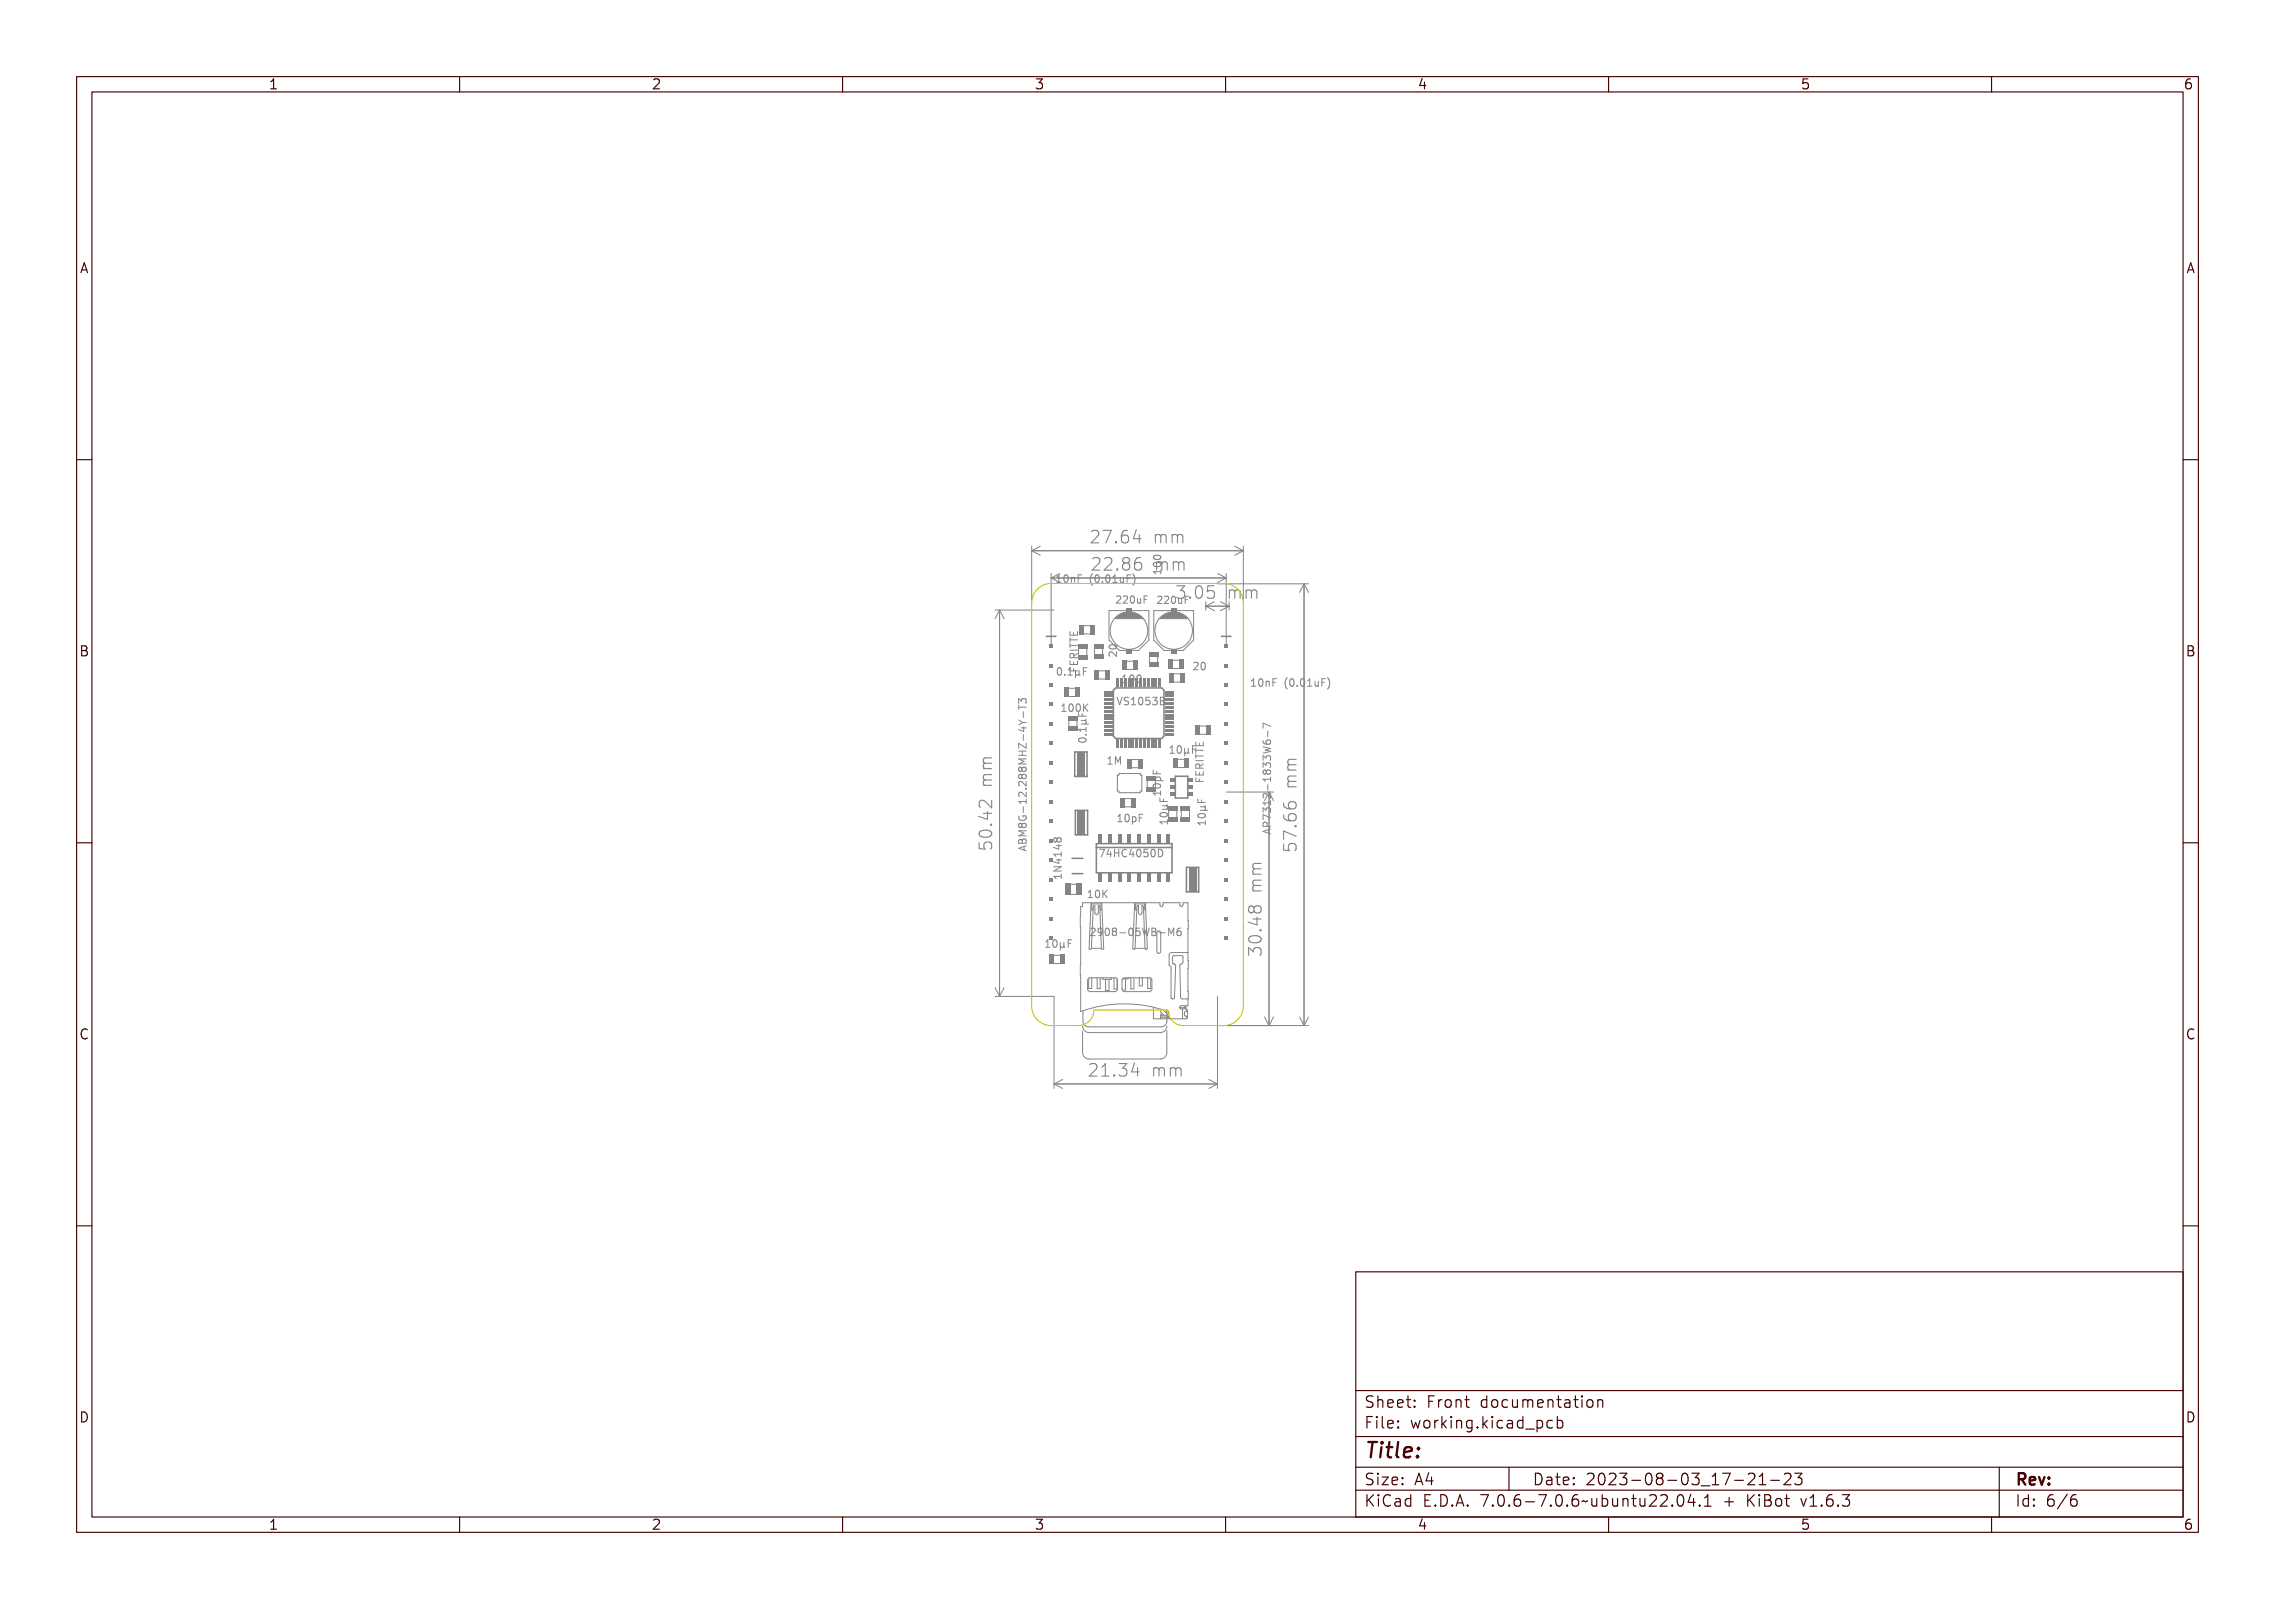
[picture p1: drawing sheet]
<svg xmlns="http://www.w3.org/2000/svg" width="297mm" height="210mm" viewBox="0 0 297 210" stroke-linecap="round" stroke-linejoin="round" font-family="sans-serif">
<defs><g id="words">
<text font-size="2.7" fill="#480000" x="178" y="190.3">Title:</text>
<g font-size="2.2" fill="#848484">
<text x="143.3" y="70.9">27.64 mm</text>
<text x="143.4" y="74.5">22.86 mm</text>
<text x="143" y="140.5">21.34 mm</text>
</g>
<text font-size="2.2" fill="#c2c200" x="154.3" y="78.2">3.05 mm</text>
<g font-size="2" fill="#480000">
<text x="178" y="183.7">Sheet: Front documentation</text>
<text x="178" y="186.5">File: working.kicad_pcb</text>
<text x="178" y="193.9">Size: A4</text>
<text x="178" y="196.6">KiCad E.D.A. 7.0.6-7.0.6~ubuntu22.04.1 + KiBot v1.6.3</text>
<text x="200" y="193.9">Date: 2023-08-03_17-21-23</text>
<text x="263" y="196.6">Id: 6/6</text>
<text x="263" y="193.9">Rev:</text>
</g>
<g font-size="1.7" fill="#480000">
<text x="35" y="11.7">1</text>
<text x="85" y="11.7">2</text>
<text x="135" y="11.7">3</text>
<text x="185" y="11.7">4</text>
<text x="235" y="11.7">5</text>
<text x="285" y="11.7">6</text>
<text x="10.5" y="35.7">A</text>
<text x="285.5" y="35.7">A</text>
<text x="10.5" y="85.6">B</text>
<text x="285.5" y="85.6">B</text>
<text x="10.5" y="135.7">C</text>
<text x="285.5" y="135.7">C</text>
<text x="10.5" y="185.6">D</text>
<text x="285.5" y="185.6">D</text>
<text x="35" y="199.7">1</text>
<text x="85" y="199.7">2</text>
<text x="135" y="199.7">3</text>
<text x="185" y="199.7">4</text>
<text x="235" y="199.7">5</text>
<text x="285" y="199.7">6</text>
</g>
<g font-size="1.3" fill="#848484">
<text x="137.7" y="76.1">10nF (0.01uF)</text>
<text x="151.6" y="75.1" transform="rotate(-90 151.6 75.1)">100</text>
<text x="145.5" y="78.8">220uF</text>
<text x="150.9" y="78.8">220uF</text>
<text x="138.1" y="88.2">0.1µF</text>
<text x="140.7" y="87.8" transform="rotate(-90 140.7 87.8)">FERITTE</text>
<text x="145.8" y="85.9" transform="rotate(-90 145.8 85.9)">20</text>
<text x="146.3" y="89.1">100</text>
<text x="155.7" y="87.5">20</text>
<text x="163.2" y="89.6">10nF (0.01uF)</text>
<text x="138.4" y="92.9">100K</text>
<text x="145.7" y="92">VS1053B</text>
<text x="141.8" y="96.8" transform="rotate(-90 141.8 96.8)">0.1µF</text>
<text x="145" y="99.8">1M</text>
<text x="153.2" y="98.4">10µF</text>
<text x="145.7" y="107.3">10pF</text>
<text x="151.6" y="103.5" transform="rotate(-90 151.6 103.5)">10pF</text>
<text x="152.4" y="107.8" transform="rotate(-90 152.4 107.8)">10µF</text>
<text x="157.1" y="102.1" transform="rotate(-90 157.1 102.1)">FERITTE</text>
<text x="157.4" y="107.9" transform="rotate(-90 157.4 107.9)">10µF</text>
<text x="134" y="111.2" transform="rotate(-90 134 111.2)">ABM8G-12.288MHZ-4Y-T3</text>
<text x="138.6" y="113.8" transform="rotate(-90 138.6 113.8)">1N4148</text>
<text x="144.9" y="111.9">74HC4050D</text>
<text x="165.9" y="109" transform="rotate(-90 165.9 109)">AP7312-1833W6-7</text>
<text x="141.9" y="117.2">10K</text>
<text x="136.9" y="123.7">10µF</text>
<text x="142.2" y="122.2">2908-05WB-M6</text>
</g>
</g></defs>
<g fill="none" stroke="#848484" stroke-width=".14">
<path d="M142.7 69.2l-.2 .2M142.9 72.8l-.2 .1M143.4 69.9l-1 1h1M143.4 69.4a.55 .55 0 0 1 .8 .1 .55 .55 0 0 1-.1 .8l-.5 .4h.8v.2h-1v-.2l.3-.2a.79 .79 0 0 0 .4-.9l-.3-.1-.4 .1zM143.5 73.5l-.9 .9h1M143.6 73a.55 .55 0 0 1 .8 0 .55 .55 0 0 1-.2 .8l-.4 .5h.7v.2h-.9v-.2l.2-.3a.79 .79 0 0 0 .4-.9l-.3-.1-.3 .2zM144.7 69.3h1l-.6 1.6h-.2l.6-1.4h-.8zM144.9 73a.55 .55 0 0 1 .8 0 .55 .55 0 0 1-.1 .8l-.5 .5h.7v.2h-.9v-.2l.2-.3a.79 .79 0 0 0 .4-.9l-.3-.1-.3 .2zM146.4 70.6h.3v.3h-.3zM146.6 74.2h.2v.3h-.2zM147.6 69.4l.5-.1 .1 .1v.2a.47 .47 0 0 0-.5 0 .47 .47 0 0 0-.2 .5 .49 .49 0 0 1 .7-.1 .49 .49 0 0 1 .1 .6 .51 .51 0 0 1-.6 .3 .51 .51 0 0 1-.4-.5l.1-.7zM147.6 70.1h.1a.35 .35 0 0 1 .4 .3 .35 .35 0 0 1-.4 .4l-.1-.2z"/>
<path d="M147.6 73a.45 .45 0 0 1 .7-.1 .45 .45 0 0 1 0 .7h-.1a.47 .47 0 0 1 .3 .7 .47 .47 0 0 1-.7 .2 .44 .44 0 0 1-.3-.5 .44 .44 0 0 1 .3-.4l-.2-.1a.4 .4 0 0 1 0-.5zM149.1 73l.5-.1h.1v.2a.47 .47 0 0 0-.5 0 .47 .47 0 0 0-.2 .5 .49 .49 0 0 1 .7-.1 .49 .49 0 0 1 .1 .7 .51 .51 0 0 1-.6 .3 .51 .51 0 0 1-.4-.6l.1-.7zM149.1 73.7a.33 .33 0 0 1 .5 .3 .33 .33 0 0 1-.5 .2l-.1-.2zM149.3 69.3h.2v1.1h.2v.1h-.2v.4h-.2v-.4h-.7v-.2zM149.3 69.5v.9h-.5zM151.2 69.7h.2v.1a.24 .24 0 0 1 .2-.1 .24 .24 0 0 1 .2 .1l.2-.1h.2a1.4 1.4 0 0 1 .1 1.2h-.1v-.9l-.2-.1-.1 .1v.9h-.2v-.9l-.1-.1-.2 .1v.9h-.2zM151.4 73.3h.2v.1a.24 .24 0 0 1 .2-.1 .24 .24 0 0 1 .2 .1l.2-.1h.1a1.4 1.4 0 0 1 .2 1.2h-.2v-.9l-.1-.2-.2 .2v.9h-.1l-.1-.9-.1-.2-.1 .2v.9h-.2zM152.6 69.7h.1v.1a.23 .23 0 0 1 .3-.1 .23 .23 0 0 1 .2 .1l.1-.1h.2a1.4 1.4 0 0 1 .1 1.2h-.1v-.9l-.2-.1-.1 .1v.9h-.2v-.9l-.1-.1-.2 .1v.9h-.1zM152.7 73.3h.2v.1a.24 .24 0 0 1 .2-.1 .24 .24 0 0 1 .2 .1l.2-.1h.2a1.4 1.4 0 0 1 .1 1.2h-.2v-.9l-.1-.2-.2 .2v.9h-.1v-.9l-.2-.2-.1 .2v.9h-.2zM153.6 76.5h1.1M154.3 69.8l.1 .2v.9M154.5 73.4l.1 1"/>
<path d="M154.5 76.6a.53 .53 0 0 1 .7 0 .53 .53 0 0 1 .2 .6l-.2 .1a.49 .49 0 0 1 .2 .7 .49 .49 0 0 1-.7 .2l-.2-.1v-.2a.5 .5 0 0 0 .8-.2 .36 .36 0 0 0-.5-.3v-.2h.1a.28 .28 0 0 0 .3-.4 .28 .28 0 0 0-.5-.1l-.2 .1zM156.2 77.8h.2v.4h-.2zM157.3 76.6h.2a.59 .59 0 0 1 .6 .2 .59 .59 0 0 1 0 .6v.2a.51 .51 0 0 1-.5 .6 .51 .51 0 0 1-.5-.6l.1-.7zM157.5 76.8l.1-.1a.93 .93 0 0 1 .2 1.3 .42 .42 0 0 1-.4-.2 .42 .42 0 0 1-.1-.4zM158.5 76.6h.8v.1h-.6v.4a.57 .57 0 0 1 .7 .7 .57 .57 0 0 1-.9 .4l-.1-.1v-.2a.41 .41 0 0 0 .7 0 .41 .41 0 0 0-.1-.6l-.5 .1zM161 77h.2v.1a.24 .24 0 0 1 .2-.2 .24 .24 0 0 1 .2 .2l.2-.2 .2 .1a1.4 1.4 0 0 1 .1 1.2h-.2v-.9l-.1-.2-.1 .2v.9h-.2v-.9l-.2-.2-.1 .2v.9h-.2zM162.3 77h.2v.1a.24 .24 0 0 1 .2-.2 .24 .24 0 0 1 .2 .2l.2-.2 .2 .1a1.4 1.4 0 0 1 .1 1.2h-.1l-.1-.9-.1-.2-.1 .2v.9h-.2v-.9l-.1-.2-.2 .2v.9h-.2zM128.3 99.8a1.4 1.4 0 0 1 1.2-.1v.2h-.9l-.1 .1 .2 .1 .8 .1v.1h-.9l-.1 .2 .2 .1h.8v.2h-1.2v-.2h.1a.23 .23 0 0 1-.1-.2 .23 .23 0 0 1 .2-.2l-.2-.2zM128.6 99.6l-.1 .1a.45 .45 0 0 0 0 .6M128.6 99.6h.9M129.5 98.9h-.9l-.1 .1-.1 .4 .2 .2M168.4 99.8l-.2 .1a.44 .44 0 0 0 .1 .6"/>
<path d="M168.4 99.8h.8M169.2 99.1l-1 .1-.1 .4 .3 .2M127.8 110v.8h.8l-.1-.2v-.5l.3-.2 .5 .1 .2 .2v.4l-.2 .2M127.9 108.6a1.09 1.09 0 0 1 1.6 .1 .42 .42 0 0 1-.3 .5 .96 .96 0 0 1-1.4-.3zM127.9 109.1h.2v.6h.4a.57 .57 0 0 1 .7-.7 .57 .57 0 0 1 .3 .8v.1h-.2a.41 .41 0 0 0 0-.6 .41 .41 0 0 0-.6 .1v.5h-.8zM127.9 105.2h1.1v-.3h.2v.3h.3v.2h-.3v.6h-.3l-1-.6zM128 107.8a1.15 1.15 0 0 1 1.5 .2 .58 .58 0 0 1-.2 .5 .58 .58 0 0 1-.6 .1h-.2a.5 .5 0 0 1-.5-.2 .5 .5 0 0 1 0-.6zM128 103.9a.72 .72 0 0 1 1.1 .3l.3 .2v-.7h.1v1h-.1l-.3-.3a.79 .79 0 0 0-.9-.4l-.1 .3 .1 .4h-.2l-.1-.5zM128.1 108a1.24 1.24 0 0 1 1.3 0 .42 .42 0 0 1-.2 .4 .42 .42 0 0 1-.5 0h-.2a.35 .35 0 0 1-.4-.4zM128.1 105.4h.9v.5zM128.3 101.1a1.4 1.4 0 0 1 1.2-.1v.2h-.9l-.1 .1 .2 .2h.8v.1h-.9l-.1 .2 .2 .1h.8v.2h-1.2v-.2h.1a.24 .24 0 0 1-.1-.2 .24 .24 0 0 1 .2-.2l-.2-.2zM128.4 106.2h1.1"/>
<path d="M128.4 102.5h1.1M128.4 100.3h1.1M128.6 101.8l-.1 .1a.44 .44 0 0 0 0 .6M128.6 101.8h.9M128.9 105.9v1l-1.2-.3M129.2 106.7h.3v.2h-.3zM129.3 107.6h.1h.1M129.3 107.6l.1 .1 .1-.1M129.3 107.6h.2M129.5 104.4v1.1l-1-1a.44 .44 0 0 0-.7 .3v.3l.2 .3M129.5 101.1l-1 .1-.1 .4 .2 .2M163.1 118.9h1.1v-.2h.1v.2h.4v.2h-.4v.7h-.2l-1-.6z"/>
<path d="M163.2 117.6a.38 .38 0 0 1 .7 .2 .47 .47 0 0 1 .6-.3 .47 .47 0 0 1 .2 .7 .44 .44 0 0 1-.4 .3 .44 .44 0 0 1-.4-.4 .43 .43 0 0 1-.6 .3 .43 .43 0 0 1-.2-.6zM163.3 119.1h.9v.5zM163.5 114.9a1.4 1.4 0 0 1 1.2-.1v.2h-.9l-.1 .1 .1 .1h.9v.2h-.9l-.1 .2 .1 .1h.9v.2h-1.2v-.2h.1a.24 .24 0 0 1-.1-.2 .24 .24 0 0 1 .1-.2l-.1-.2zM163.5 113.6a1.4 1.4 0 0 1 1.2-.1v.1l-.9 .1-.1 .1 .1 .1h.9v.2h-.9l-.1 .1 .1 .2h.9v.2h-1.2v-.2h.1a.24 .24 0 0 1-.1-.2 .24 .24 0 0 1 .1-.2l-.1-.2zM163.6 119.9h1M163.6 116.3h1M163.6 114.1h1M163.7 118.5l-.1-.1a.34 .34 0 0 0-.3-.2 .34 .34 0 0 0-.3 .3l.1 .5a.34 .34 0 0 0 .4 .2 .34 .34 0 0 0 .2-.3M163.7 118.5l.3-.3 .5 .1 .1 .2v.5l-.3 .2-.4-.1-.2-.2M163.7 118.5v.4M163.8 115.6l-.2 .1a.44 .44 0 0 0 .1 .6M163.8 113.4l-.2 .1a.44 .44 0 0 0 .1 .6"/>
<path d="M163.8 115.6h.8M163.8 113.4h.8M164.1 119.7v1l-1.2-.4M164.6 112.7l-1 .1v.4l.2 .2M164.6 114.9h-.8l-.2 .1v.3l.2 .3M167.6 104.8a.65 .65 0 0 0 .7 .8h.6l.2-.2 .1-.4-.1-.3-.6-.1-.2 .2-.1 .5 .3 .3M167.6 106.4a.65 .65 0 0 0 .7 .7h.6l.2-.1 .1-.5-.1-.2-.6-.1-.2 .2-.1 .4 .3 .3M167.6 110.2v.7l.8 .1-.2-.2 .1-.6 .2-.1 .6 .1 .1 .2v.4l-.1 .2M167.7 109.3h.2v.6h.4a.57 .57 0 0 1 .6-.8 .57 .57 0 0 1 .4 .9l-.1 .1h-.2a.41 .41 0 0 0 .1-.6 .41 .41 0 0 0-.7 .1l.1 .5h-.8zM167.7 107.8l1.6 .6v.2l-1.4-.5v.7h-.2zM167.7 105.3h.2a.47 .47 0 0 0 0 .5 .47 .47 0 0 0 .6 .2 .49 .49 0 0 1-.2-.7 .49 .49 0 0 1 .7-.1 .51 .51 0 0 1 .3 .6 .51 .51 0 0 1-.6 .4h-.2a.65 .65 0 0 1-.7-.2 .65 .65 0 0 1-.1-.7zM167.7 104h.2a.47 .47 0 0 0 0 .5 .47 .47 0 0 0 .6 .2 .49 .49 0 0 1-.2-.7 .49 .49 0 0 1 .7-.1 .51 .51 0 0 1 .3 .6 .51 .51 0 0 1-.6 .4h-.2a.65 .65 0 0 1-.7-.2 .65 .65 0 0 1-.1-.7z"/>
<path d="M168.1 101.3a1.4 1.4 0 0 1 1.2-.1v.2h-.9l-.2 .1 .2 .1 .9 .1v.1h-.9l-.2 .2 .2 .1h.9v.2h-1.2v-.2h.1a.24 .24 0 0 1-.1-.2 .24 .24 0 0 1 .1-.2l-.1-.2zM168.1 100a1.4 1.4 0 0 1 1.2-.1v.2h-.9l-.2 .1 .2 .1h.9v.2h-.9l-.2 .2 .2 .1h.9v.2h-1.2v-.2h.1a.23 .23 0 0 1-.1-.2 .23 .23 0 0 1 .1-.2l-.1-.2zM168.1 102.7h1.1M168.1 100.5h1.1M168.4 102l-.2 .1a.45 .45 0 0 0 .1 .6M168.4 102h.8M168.5 105.5l.3-.1a.32 .32 0 0 1 .3 .4 .32 .32 0 0 1-.5 .1 .29 .29 0 0 1-.1-.4zM168.5 104.1h.3a.32 .32 0 0 1 .3 .4 .32 .32 0 0 1-.5 .1 .29 .29 0 0 1-.1-.5zM169 106.9h.3v.2h-.3zM169.1 107.8h.1M169.1 107.8v.1l.1-.1M169.2 109.2l-1.6-.7v1"/>
<path d="M169.2 101.3h-.8l-.2 .1-.1 .4 .3 .2M142.5 138.8l-.2 .2M143.1 139.5l-.9 .9h1M143.2 139a.55 .55 0 0 1 .8 .1 .55 .55 0 0 1-.1 .8l-.5 .4h.8v.2h-1v-.2l.2-.2a.79 .79 0 0 0 .4-.9l-.3-.1-.3 .1zM144.6 139l.6-.1v1.4h.3v.2h-.9v-.2h.4v-1.2l-.4 .1zM147.2 139a.53 .53 0 0 1 .6-.1 .53 .53 0 0 1 .2 .6l-.2 .2a.49 .49 0 0 1 .2 .7 .49 .49 0 0 1-.7 .1h-.2v-.2a.5 .5 0 0 0 .8-.2 .36 .36 0 0 0-.5-.3v-.2h.1a.28 .28 0 0 0 .3-.4 .28 .28 0 0 0-.4-.1l-.2 .1zM149 138.9h.3v1.1h.2v.1h-.2v.4h-.2v-.4h-.7v-.2zM149.1 139.1v.9h-.5zM151 139.3h.2v.1a.24 .24 0 0 1 .2-.1 .24 .24 0 0 1 .2 .1l.2-.1h.2a1.4 1.4 0 0 1 .1 1.2h-.2v-.9l-.1-.1-.1 .1-.1 .9h-.1v-.9l-.2-.1-.1 .1v.9h-.2zM152.3 139.3h.2v.1a.24 .24 0 0 1 .2-.1 .24 .24 0 0 1 .2 .1l.2-.1h.2a1.4 1.4 0 0 1 .1 1.2h-.2v-.9l-.1-.1-.1 .1v.9h-.2v-.9l-.2-.1-.1 .1v.9h-.2zM154.1 139.4l.1 .2v.8M163 124.7v-1l.6 .5a.44 .44 0 0 1 .3-.5h.4l.3 .1v.7l-.1 .2"/>
<path d="M163.2 122.3a1.11 1.11 0 0 1 1.4 .2 .42 .42 0 0 1-.3 .5 .96 .96 0 0 1-1.3-.3zM163.2 121.6a1.15 1.15 0 0 1 1.5 .1 .58 .58 0 0 1-.2 .6 .58 .58 0 0 1-.6 .1h-.2a.5 .5 0 0 1-.5-.2 .5 .5 0 0 1 0-.6zM163.2 122.9a.37 .37 0 0 1 .4-.1 .37 .37 0 0 1 .3 .2 .49 .49 0 0 1 .6-.2 .49 .49 0 0 1 .2 .7v.2h-.3a.5 .5 0 0 0-.2-.8 .36 .36 0 0 0-.2 .5h-.2v-.1a.28 .28 0 0 0-.4-.3 .28 .28 0 0 0-.1 .5l.1 .2h-.2l-.1-.4zM163.3 121.8a1.23 1.23 0 0 1 1.2 0 .42 .42 0 0 1-.1 .4 .42 .42 0 0 1-.5 0h-.2a.35 .35 0 0 1-.4-.4zM164.4 120.5h.3v.2h-.3zM164.5 121.4l.1-.1v.1M164.5 121.4l.1 .1v-.1M164.5 121.4h.1M146.2 140.2h.2v.3h-.2z"/>
<circle cx="148" cy="73.3" r=".27"/>
<circle cx="148" cy="74" r=".31"/>
<circle cx="157.6" cy="77.4" r=".14"/>
<circle cx="128.7" cy="108.1" r=".14"/>
<circle cx="163.5" cy="118" r=".27"/>
<circle cx="164.3" cy="118" r=".31"/>
<circle cx="163.9" cy="121.9" r=".14"/>
</g>
<g fill="none" stroke="#848484" stroke-width=".13">
<path d="M129.9 79.6h7.7M130.5 79.6v50.4M130.5 79.6l.6 1.2M130.5 79.6l-.6 1.2M134.7 71.3v7.4M134.7 71.9h27.6M134.7 71.9l1.1 .6M135.8 71.3l-1.1 .6M137.2 74.9v9.4M137.2 75.4h22.9M137.2 75.4l1.1 .6M137.9 75.1h.3v.8h.2v.1h-.5v-.1h.2v-.7l-.2 .1z"/>
<path d="M138.3 74.9l-1.1 .5M138.7 75.2a.28 .28 0 0 1 .3-.1 .28 .28 0 0 1 .2 .3 .53 .53 0 0 1-.3 .7 .56 .56 0 0 1-.2-.9zM138.8 75.2h.1a.51 .51 0 0 1 0 .8l-.1-.3zM139.4 75.3h.2v.1a.23 .23 0 0 1 .2-.1 .23 .23 0 0 1 .2 .3v.4h-.1v-.5l-.2-.1-.1 .2v.4h-.2zM140.2 75.1h.6v.1h-.4v.3h.4v.1h-.4v.4h-.2zM142.1 75.1h.1a1.1 1.1 0 0 0 0 1.1 .8 .8 0 0 1-.1-1.1zM142.6 75.2a.28 .28 0 0 1 .3-.1 .28 .28 0 0 1 .2 .3 .53 .53 0 0 1-.3 .7 .56 .56 0 0 1-.2-.9zM142.8 75.2a.51 .51 0 0 1 0 .8l-.1-.3zM143.6 75.9h.1v.1h-.1zM144.2 75.2a.28 .28 0 0 1 .3-.1 .28 .28 0 0 1 .2 .3 .53 .53 0 0 1-.3 .7 .56 .56 0 0 1-.2-.9zM144.3 75.2h.1a.51 .51 0 0 1 0 .8l-.1-.3zM145 75.1h.3v.8h.2v.1h-.5v-.1h.2v-.7l-.2 .1z"/>
<path d="M145.6 77.9a.33 .33 0 0 1 .6 .1 .33 .33 0 0 1-.2 .4l-.2 .3h.4v.1h-.6l.2-.4a.26 .26 0 0 0 .3-.2 .26 .26 0 0 0-.3-.3l-.2 .1zM145.7 75.3h.1v.6l.2 .1 .1-.2v-.5h.2v.7h-.2v-.1a.23 .23 0 0 1-.2 .2 .23 .23 0 0 1-.2-.3zM146.4 77.9a.33 .33 0 0 1 .5 .1 .33 .33 0 0 1-.2 .4l-.2 .3h.4v.1h-.5l.2-.4a.26 .26 0 0 0 .2-.2 .26 .26 0 0 0-.2-.3l-.2 .1zM146.5 75.1h.6v.1h-.4v.3h.3v.1h-.3v.4h-.2zM147.2 78a.27 .27 0 0 1 .3-.2 .27 .27 0 0 1 .2 .3v.2a.37 .37 0 0 1-.3 .5l-.2-.1v-.2zM147.4 78a.39 .39 0 0 1 .2 .3 .39 .39 0 0 1-.2 .4l-.1-.2zM147.4 75.1h.1a1 1 0 0 1 0 1.1h-.1a1.08 1.08 0 0 0 0-1.1zM147.9 78.1h.1v.5l.2 .1 .1-.1v-.5h.2v.7h-.2v-.1a.22 .22 0 0 1-.2 .1 .22 .22 0 0 1-.2-.3zM148.1 75.3v.7M148.7 77.8h.5v.2h-.4v.2h.4v.1h-.4v.5h-.1zM149.4 77.8h.4M151 77.9a.33 .33 0 0 1 .5 .1 .33 .33 0 0 1-.2 .5l-.2 .2h.5v.1h-.6l.2-.3a.25 .25 0 0 0 .2-.3 .25 .25 0 0 0-.2-.2l-.2 .1z"/>
<path d="M151.8 77.9a.33 .33 0 0 1 .5 .1 .33 .33 0 0 1-.2 .5l-.2 .2h.4v.1h-.5l.2-.3a.25 .25 0 0 0 .2-.3 .25 .25 0 0 0-.2-.2l-.2 .1zM152.6 78a.27 .27 0 0 1 .3-.1 .27 .27 0 0 1 .2 .2v.2a.37 .37 0 0 1-.3 .5l-.2-.1-.1-.1zM152.7 78a.39 .39 0 0 1 .3 .3 .39 .39 0 0 1-.2 .4l-.2-.2zM153.3 78.1h.1v.5l.1 .1 .2-.1v-.5h.1v.7h-.1v-.1a.22 .22 0 0 1-.3 .1 .22 .22 0 0 1-.1-.3zM154.1 77.9h.5v.1h-.4v.3h.4v.1h-.4v.4h-.1zM157.4 78.5v1.1M157.4 79.1h3.1M157.4 79.1l1.1 .6M158.5 78.5l-1.1 .6M158.9 76.2h11.9M159 74.9l1.1 .5M159.3 78.5l1.2 .6"/>
<path d="M160.1 74.9v9.4M160.1 75.4l-1.1 .6M160.5 78.5v1.1M160.5 79.1l-1.2 .6M161.2 71.3l1.1 .6M162.3 71.3v7.4M162.3 71.9l-1.1 .6M170.2 76.2v57.7M170.2 76.2l.6 1.1M170.2 76.2l-.5 1.1M133 94l.5 .3M133 91.8v-.6l.4 .3 .1-.3h.4l.1 .2-.1 .4"/>
<path d="M133 92v.6M133 92.3h1M133.1 99.4l.8 .5v-.5h.1v.7l-.8-.5v.5h-.1zM133.1 98h.6v-.1h.1v.1h.2v.1h-.2v.4h-.1l-.6-.3zM133.1 97.1l.5 .3h.4v.1h-.4l-.5 .3v-.1l.4-.3-.4-.2zM133.1 95.5h.1v.3h.8v.1h-.8v.3h-.1zM133.1 94.9l.3-.1 .1 .2a.31 .31 0 0 1 .5-.2 .31 .31 0 0 1 0 .5l-.1 .1a.23 .23 0 0 0 0-.4 .23 .23 0 0 0-.3 0v.2h-.2v-.1a.17 .17 0 0 0-.2-.2 .17 .17 0 0 0 0 .3v.1h-.1zM133.2 98.1h.5v.3zM133.5 94.3h.5M133.5 94.3l-.5 .3M133.6 92.9v.8M133.6 98.8h.1v.4h-.1z"/>
<path d="M133.6 96.5h.1v.3h-.1zM138.3 87.3a.28 .28 0 0 1 .3-.1 .28 .28 0 0 1 .2 .3 .53 .53 0 0 1-.3 .7 .56 .56 0 0 1-.2-.9zM138.5 87.3a.51 .51 0 0 1 0 .8l-.1-.2zM138.6 92l.3-.1v.9h.2v.1h-.5v-.1h.2v-.7h-.2zM139.2 88h.2v.2h-.2zM139.4 92a.28 .28 0 0 1 .3-.1 .28 .28 0 0 1 .2 .3 .53 .53 0 0 1-.3 .7 .56 .56 0 0 1-.2-.9zM139.5 92.1l.1-.1a.51 .51 0 0 1 0 .8l-.2-.2zM139.8 87.1h.1v.5h.2v-.4h.1v.4h.5v.1h-.9zM139.8 86.4h.1v.4h.2v-.4h.2v.4h.3v-.5h.1v.6h-.9zM139.8 84.8h.1v.2h.7v-.2h.1v.5h-.1v-.2h-.7v.2h-.1zM139.8 83.9h.1v.3h.8v.2h-.8v.3h-.1zM139.8 83.1h.1v.3h.8v.2h-.8v.3h-.1z"/>
<path d="M139.8 82.4h.1v.5h.2v-.5h.2v.5h.3v-.5h.1v.6h-.9zM139.8 85.7l.3-.1 .2 .2 .4-.3v.1l-.3 .2-.1 .1v.1h.4v.2h-.9zM139.9 87.3l.3-.1v.9h.2v.1h-.5v-.1h.2v-.8l-.2 .1zM139.9 85.8h.3v.2h-.3zM140.1 92a.28 .28 0 0 1 .4-.1 .28 .28 0 0 1 .2 .3 .53 .53 0 0 1-.3 .7 .56 .56 0 0 1-.3-.9zM140.3 92.1l.1-.1a.51 .51 0 0 1 0 .8l-.2-.2zM140.6 87.4h.1v.6l.2 .1 .1-.1v-.6h.2v.6v.2h-.1v-.1a.2 .2 0 0 1-.4 0v.3h-.1zM140.8 91.9h.2v.5l.4-.5h.1l-.3 .4 .3 .6h-.1l-.3-.5-.1 .1v.4h-.2zM140.9 94.7h.8v-.2h.1v.5h-.1v-.2h-.7v.2h-.1zM140.9 92.9h.1v.5h.3v-.4h.1v.4h.4v.1h-.9zM141 96.1h.1a.53 .53 0 0 1 .7 .3 .55 .55 0 0 1-.4 .3 .55 .55 0 0 1-.5-.3zM141 96.3l.5-.1 .2 .2a.52 .52 0 0 1-.7 0z"/>
<path d="M141.1 93.7h.6h.1v.1h-.1a.2 .2 0 0 1 0 .4h.4v.1h-1v-.1h.5l.1-.2-.1-.1h-.5zM141.4 87.2h.6v.1h-.4v.3h.3v.1h-.3v.5h-.2zM141.6 92.3l.4 .6M141.6 95.5h.2v.2h-.2zM142 91.9l-.5 .5M144.6 99.7h.6M144.7 99h-.1M145.8 91.1h.1l.2 .8 .2-.8h.2l-.3 .9h-.2zM146.5 88.2h.3v.8h.2v.1h-.5v-.1h.2v-.7h-.2zM146.7 91.1h.3h.2v.1a.2 .2 0 0 0-.3-.1 .2 .2 0 0 0-.1 .3 .33 .33 0 0 1 .4 .4 .33 .33 0 0 1-.5 .2l-.1-.2a.22 .22 0 0 0 .3 .2 .22 .22 0 0 0 .1-.4 .31 .31 0 0 1-.3-.1 .31 .31 0 0 1 0-.4zM147.3 88.3a.28 .28 0 0 1 .3-.1 .28 .28 0 0 1 .2 .2 .53 .53 0 0 1-.3 .7 .56 .56 0 0 1-.2-.8zM147.4 88.3l.1-.1a.51 .51 0 0 1 0 .8l-.1-.2z"/>
<path d="M147.5 91.1h.3v.8h.2v.1h-.5v-.1h.2v-.7h-.2zM148.1 88.3a.28 .28 0 0 1 .3-.1 .28 .28 0 0 1 .2 .2 .53 .53 0 0 1-.3 .7 .56 .56 0 0 1-.2-.8zM148.2 88.3l.1-.1a.51 .51 0 0 1 0 .8l-.2-.2zM148.2 91.2a.28 .28 0 0 1 .4-.1 .28 .28 0 0 1 .2 .2 .53 .53 0 0 1-.3 .7 .56 .56 0 0 1-.3-.8zM148.4 91.2h.1a.51 .51 0 0 1 0 .7l-.2-.2zM149 91.1h.5v.1h-.4v.2a.35 .35 0 0 1 .4 .4 .35 .35 0 0 1-.5 .2v-.1a.25 .25 0 0 0 .3 0 .25 .25 0 0 0 .1-.3 .25 .25 0 0 0-.4 0zM149.8 91.1a.29 .29 0 0 1 .4 0 .29 .29 0 0 1-.1 .4 .31 .31 0 0 1 .2 .5 .31 .31 0 0 1-.5 0l-.1-.1a.23 .23 0 0 0 .4 0 .23 .23 0 0 0 0-.3h-.2v-.1h.1a.18 .18 0 0 0 .2-.3 .17 .17 0 0 0-.3 0h-.1zM150.1 85.6v1M150.5 91.1h.3a.23 .23 0 0 1 .3 .1 .23 .23 0 0 1-.1 .3 .26 .26 0 0 1 .2 .3 .26 .26 0 0 1-.4 .2h-.3zM150.7 91.6h.1a.18 .18 0 0 1 .2 .1 .18 .18 0 0 1-.2 .2h-.1zM150.7 91.2h.1a.15 .15 0 0 1 .2 .1 .15 .15 0 0 1-.2 .2h-.1zM151.1 85.6v1"/>
<path d="M151.5 91l.5 .1v.2l-.2 .2M151.5 91.5h.3M151.8 91.5a.26 .26 0 0 1 .3 .2 .26 .26 0 0 1-.2 .3h-.4M152.7 98.3h.6M152.9 97.5l-.2 .1M153.3 97.5l.4-.1v.8h.2v.2h-.6v-.2h.2v-.7l-.2 .1zM154.1 97.5a.28 .28 0 0 1 .3-.1 .28 .28 0 0 1 .2 .3 .53 .53 0 0 1-.3 .7 .57 .57 0 0 1-.2-.9zM154.3 97.5a.51 .51 0 0 1 0 .8l-.1-.2zM154.9 97.6h.1v.6l.1 .1 .2-.2v-.5h.1v.6l.1 .1-.1 .1-.1-.1a.19 .19 0 0 1-.3 0v.3h-.1zM155.7 97.4h.5v.1h-.4v.3h.4v.1h-.4v.5h-.1zM156.2 99.1h.1v.2h.7v-.2h.1v.6h-.1v-.2h-.7v.2h-.1zM156.2 98.2h.1v.3h.8v.2h-.8v.3h-.1z"/>
<path d="M156.2 97.5h.1v.3h.8v.1h-.8v.3h-.1zM156.2 96.7h.1v.5h.3v-.4h.1v.4h.3v-.5h.1v.6h-.9zM156.2 100l.3-.1 .2 .2 .4-.3v.1l-.3 .2-.1 .1v.2h.4v.1h-.9zM163.3 88.7h.4v.8h.2v.1h-.6v-.1h.2v-.7h-.2zM164.1 88.8a.28 .28 0 0 1 .3-.2 .28 .28 0 0 1 .2 .3 .53 .53 0 0 1-.3 .7 .56 .56 0 0 1-.2-.8zM164.3 88.8v-.1a.51 .51 0 0 1 0 .8l-.1-.2zM164.9 88.9h.1v.1a.23 .23 0 0 1 .3-.1 .23 .23 0 0 1 .1 .3v.4h-.1v-.5l-.1-.1-.2 .1v.5h-.1zM164.9 96.7v.2M165 99.5l.9 .2v.1l-.6 .1 .6 .2v.1l-.9 .1v-.1l.7-.1-.5-.1v-.1l.5-.1-.7-.1zM165 97.3l.9 .3v.2l-.8-.4v.5h-.1zM165 98.9h.1a.28 .28 0 0 0 0 .3 .28 .28 0 0 0 .3 .1 .32 .32 0 0 1 .1-.5 .32 .32 0 0 1 .5 .2 .32 .32 0 0 1-.3 .4 .46 .46 0 0 1-.5 0 .46 .46 0 0 1-.2-.4zM165.3 97v-.3l.2-.1h.3l.1 .4"/>
<path d="M165.5 95.4v.8M165.5 98.2h.1v.3h-.1zM165.7 88.7h.5v.1h-.4v.2h.4v.1h-.4v.5h-.1zM165.9 94.8l-1-.4v.6M167.6 88.6h.1a1.1 1.1 0 0 0 0 1.2 .8 .8 0 0 1-.1-1.2zM168 88.8a.28 .28 0 0 1 .4-.2 .28 .28 0 0 1 .2 .3 .53 .53 0 0 1-.3 .7 .56 .56 0 0 1-.3-.8zM168.2 88.8l.1-.1a.51 .51 0 0 1 0 .8l-.2-.2zM169 89.4h.1v.2h-.1zM169.6 88.8a.28 .28 0 0 1 .3-.2 .28 .28 0 0 1 .2 .3 .53 .53 0 0 1-.3 .7 .56 .56 0 0 1-.2-.8zM169.8 88.8v-.1a.51 .51 0 0 1 0 .8l-.1-.2zM170.4 88.7h.3v.8h.2v.1h-.5v-.1h.2v-.7h-.2zM171.1 88.9h.2v.5l.1 .1 .2-.1v-.5h.1v.7h-.1v-.1a.23 .23 0 0 1-.3 .1 .23 .23 0 0 1-.2-.3z"/>
<path d="M172 88.7h.5v.1h-.4v.2h.4v.1h-.4v.5h-.1zM172.8 88.6h.1a.99 .99 0 0 1 0 1.2h-.1a1.07 1.07 0 0 0 0-1.2zM173.5 88.9v.6M133.1 110.7l.9-.3v.1l-.2 .1v.3l.2 .1v.1l-.9-.3zM133.1 108.9h.9v.1h-.8l.5 .2v.1l-.5 .1h.8v.1h-.9v-.1l.4-.2-.4-.2zM133.1 106h.8v-.2h.1v.5h-.1v-.2h-.7v.2h-.1zM133.1 101h.9v.1h-.8l.5 .2v.1l-.5 .2h.8v.1h-.9v-.2l.4-.1-.4-.2zM133.1 100.3h.9v.1h-.4v.3h.4v.2h-.9v-.2h.3v-.3h-.3zM133.1 108.2l.3-.1 .1 .2a.27 .27 0 0 1 .4-.1 .27 .27 0 0 1 0 .4 .27 .27 0 0 1-.4-.1 .27 .27 0 0 1-.4 .1 .27 .27 0 0 1 0-.4zM133.1 107.4h.1v.1a.37 .37 0 0 0 .4 .4 .37 .37 0 0 0 .3-.5h-.3v.2h-.1v-.3h.4a.43 .43 0 0 1 0 .6 .43 .43 0 0 1-.6 0 .38 .38 0 0 1-.2-.5zM133.1 102.7l.3-.1 .1 .2a.27 .27 0 0 1 .4-.1 .27 .27 0 0 1 0 .4 .27 .27 0 0 1-.4-.1 .27 .27 0 0 1-.4 .1 .27 .27 0 0 1 0-.4zM133.1 101.9h.3l.1 .1a.27 .27 0 0 1 .4-.1 .27 .27 0 0 1 0 .4 .27 .27 0 0 1-.4-.1 .27 .27 0 0 1-.4 .2 .27 .27 0 0 1 0-.5z"/>
<path d="M133.1 105.1a.59 .59 0 0 1 .8 .3v-.4h.1v.6l-.3-.2a.27 .27 0 0 0-.3-.3 .27 .27 0 0 0-.2 .3v.2h-.1v-.2zM133.1 103.5a.59 .59 0 0 1 .8 .4v-.5h.1v.6l-.3-.2a.27 .27 0 0 0-.3-.2 .27 .27 0 0 0-.2 .2v.2h-.1v-.1zM133.1 109.8l.3-.1 .1 .2a.26 .26 0 0 1 .3-.2 .26 .26 0 0 1 .2 .3v.3h-.9zM133.2 110.8l.5-.2v.3zM133.2 109.9h.2l.1 .2h-.3zM133.6 109.8h.3v.3h-.3zM133.6 106.7h.1v.3h-.1zM133.8 104.4h.2v.2h-.2zM137.6 113.3h.9v-.2h.1v.6h-.1v-.2h-.7v.2h-.1zM137.6 112.4h1v.1l-.8 .3h.8v.2h-1v-.2l.8-.3h-.8zM137.6 111.7h.7v-.1h.1v.1h.2v.1h-.2v.4h-.2l-.6-.4zM137.6 111h.9v-.2h.1v.5h-.1v-.2h-.7v.2h-.1z"/>
<path d="M137.6 110.1h.7v-.1h.1v.1h.2v.1h-.2v.4h-.2l-.6-.3zM137.7 109.3h.2l.2 .1a.27 .27 0 0 1 .4-.1 .27 .27 0 0 1 0 .4 .27 .27 0 0 1-.4-.1 .27 .27 0 0 1-.4 .1 .27 .27 0 0 1 0-.4zM137.8 111.8h.5v.3zM137.8 110.2h.5v.3zM138.5 114.1v.6M138.5 114.4h-.9l.3 .3M142 116.3l.4-.1v.9h.2v.1h-.6v-.1h.2v-.7h-.2zM142.8 116.4a.28 .28 0 0 1 .3-.2 .28 .28 0 0 1 .2 .3 .53 .53 0 0 1-.3 .7 .56 .56 0 0 1-.2-.8zM143 116.4v-.1a.51 .51 0 0 1 0 .8l-.1-.2zM143.5 116.2h.1v.5l.4-.5h.2l-.4 .4 .4 .6h-.1l-.4-.5-.1 .1v.4h-.1zM143.5 110.9h.7l-.4 .9M144.8 110.8l-.3 .7h.6"/>
<path d="M145 110.9h.6l-.3 1h-.1l.3-.9h-.5zM145.9 106.4l.3-.1v.9h.2v.1h-.5v-.1h.2v-.7h-.2zM146.2 110.9h.1v.6h.1v.1h-.1v.3h-.1v-.3h-.4zM146.2 111v.5h-.3zM146.6 110.9h.1v.4h.4v-.4h.1v1h-.1v-.5h-.4v.5h-.1zM146.7 106.5a.28 .28 0 0 1 .3-.2 .28 .28 0 0 1 .2 .3 .53 .53 0 0 1-.3 .7 .56 .56 0 0 1-.2-.8zM146.8 106.5l.1-.1a.51 .51 0 0 1 0 .8l-.2-.2zM147.4 106.6h.1v.1l.1-.1a.34 .34 0 0 1 .4 .4 .34 .34 0 0 1-.5 .2v.4h-.1zM147.5 111l.3-.1 .2 .1v.1l-.2-.1a.37 .37 0 0 0-.3 .4 .37 .37 0 0 0 .4 .3l.1 .1a.45 .45 0 0 1-.6-.1 .45 .45 0 0 1 0-.5zM147.6 106.7a.26 .26 0 0 1 .3 .2 .26 .26 0 0 1-.3 .3l-.1-.1zM148.2 106.3h.6v.2h-.4v.2h.3v.1h-.3v.5h-.2zM148.5 110.9h.2v.6h.1v.1h-.1v.3h-.2v-.3h-.4z"/>
<path d="M148.5 111v.5h-.2zM149 111a.28 .28 0 0 1 .3-.1 .28 .28 0 0 1 .2 .3 .53 .53 0 0 1-.2 .7 .56 .56 0 0 1-.3-.9zM149.2 111h.1a.51 .51 0 0 1 0 .8l-.2-.2zM149.8 110.9h.5v.1h-.4v.3a.35 .35 0 0 1 .4 .4 .35 .35 0 0 1-.6 .1v-.1a.25 .25 0 0 0 .4 .1 .25 .25 0 0 0 0-.4 .25 .25 0 0 0-.3 0zM150.6 111a.28 .28 0 0 1 .3-.1 .28 .28 0 0 1 .2 .3 .53 .53 0 0 1-.3 .7 .56 .56 0 0 1-.2-.9zM150.6 103h.8v-.2h.2v.5h-.2v-.2h-.7l.1 .3h-.1zM150.6 100.4h.1v.5h.3v-.4h.1v.4h.5v.1h-1zM150.7 102.1l.2-.1a.53 .53 0 0 1 .7 .3 .55 .55 0 0 1-.5 .3 .55 .55 0 0 1-.5-.3zM150.7 102.3l.6-.1 .2 .1a.52 .52 0 0 1-.8 0zM150.7 111h.1a.51 .51 0 0 1 0 .8l-.1-.2zM150.9 101.3a.34 .34 0 0 1 .5-.1 .34 .34 0 0 1 .1 .5h.3v.1h-1v-.1h.1l-.1-.2zM151 101.4h.3l.2 .1a.26 .26 0 0 1-.3 .2 .26 .26 0 0 1-.3-.2z"/>
<path d="M151.3 110.9a.49 .49 0 0 1 .6 .5 .49 .49 0 0 1-.6 .5zM151.4 104.1v.5M151.4 111a.37 .37 0 0 1 .4 .4 .37 .37 0 0 1-.4 .4zM151.5 107.3h.8v-.2h.1v.5h-.1v-.2h-.7l.1 .2h-.2zM151.5 104.7h.1v.4h.3v-.4h.1v.4h.4v.2h-.9zM151.6 106.4l.2-.1a.53 .53 0 0 1 .7 .3 .55 .55 0 0 1-.5 .3 .55 .55 0 0 1-.5-.3zM151.6 106.5l.5-.1 .3 .2a.52 .52 0 0 1-.8 0zM151.7 105.5h.6l.1-.1 .1 .2h-.1a.2 .2 0 0 1 0 .4h.3v.1h-1v-.2h.6l.1-.1-.2-.2h-.5zM156.2 101.4h.1v.5h.3v-.4h.1v.4h.4v.1h-.9zM156.2 100.7h.1v.4h.3v-.4h.1v.4h.3v-.4h.1v.5h-.9zM156.3 100.1h.3v.3h-.3zM156.4 104.3v.4"/>
<path d="M156.4 107.4h.9v-.2h.1v.5h-.1v-.2h-.7v.2h-.1zM156.4 104.8h.2v.5h.2v-.4h.1v.4h.5v.1h-1zM156.6 106.5l.1-.1a.53 .53 0 0 1 .7 .3 .55 .55 0 0 1-.5 .3 .55 .55 0 0 1-.5-.3zM156.6 106.6l.5-.1 .2 .2a.52 .52 0 0 1-.8 0zM156.7 105.6h.6h.1v.1h-.1a.2 .2 0 0 1 0 .4h.4v.1h-1v-.1h.5l.1-.2-.1-.1h-.5zM160.1 103.4h6.2M165 108.5l.9-.3v.1l-.2 .1v.3l.2 .1v.1l-.9-.3zM165 106.7l.9 .3v.2l-.8-.4v.5h-.1zM165 105.3h.8v-.2h.1v.5h-.1v-.2h-.7v.3h-.1zM165 103h.8v-.2h.1v.5h-.1v-.2h-.7v.2h-.1zM165 102.1l.3-.1 .1 .2a.27 .27 0 0 1 .4-.1 .27 .27 0 0 1 0 .4 .27 .27 0 0 1-.4-.1 .27 .27 0 0 1-.4 .1 .27 .27 0 0 1 0-.4zM165 106h.3l.1 .1a.31 .31 0 0 1 .5-.1 .31 .31 0 0 1 0 .5h-.1a.23 .23 0 0 0 0-.3 .23 .23 0 0 0-.3 0v.2h-.1v-.1a.18 .18 0 0 0-.3-.2 .17 .17 0 0 0 0 .3v.1h-.1z"/>
<path d="M165 101.3l.3-.1 .1 .2a.31 .31 0 0 1 .5-.1 .31 .31 0 0 1 0 .4l-.1 .1a.23 .23 0 0 0 0-.3 .23 .23 0 0 0-.3 0v.1h-.1v-.1a.17 .17 0 0 0-.3-.1 .17 .17 0 0 0 0 .3v.1h-.1zM165 100.5h.3l.1 .1a.31 .31 0 0 1 .5-.1 .31 .31 0 0 1 0 .5h-.1a.23 .23 0 0 0 0-.3 .23 .23 0 0 0-.3 0v.2h-.1v-.1a.18 .18 0 0 0-.3-.2 .17 .17 0 0 0 0 .3v.1h-.1zM165 104.5a.59 .59 0 0 1 .8 .3v-.4h.1v.5l-.3-.2a.27 .27 0 0 0-.3-.2 .27 .27 0 0 0-.2 .2v.2h-.1v-.1zM165 107.5l.2-.1a.32 .32 0 0 1 .3 .5h.4v.1h-.9zM165.1 108.6l.5-.2v.3zM165.1 107.6h.3v.3h-.3zM165.5 103.7h.1v.3h-.1zM165.7 103.4v30.5M129.9 130h7.7v12.1M129.9 128.9l.6 1.1M131.1 128.9l-.6 1.1M136.5 123.6h.6"/>
<path d="M136.7 122.8l-.2 .1M137.1 122.8l.3-.1v.9h.2v.1h-.5v-.1h.2v-.8l-.2 .1zM137.9 122.8a.28 .28 0 0 1 .3-.1 .28 .28 0 0 1 .2 .3 .53 .53 0 0 1-.3 .7 .57 .57 0 0 1-.2-.9zM138 122.8h.1a.51 .51 0 0 1 0 .8l-.1-.2zM138.6 123h.2v.5l.1 .1 .2-.1v-.5h.1v.5l.1 .2h-.2v-.1a.2 .2 0 0 1-.4 0v.4h-.1zM139.4 122.7h.6v.1h-.4v.3h.4v.1h-.4v.5h-.2zM142.3 121.3a.34 .34 0 0 1 .5 0 .34 .34 0 0 1-.2 .5l-.2 .2h.5v.2h-.6l.2-.4a.27 .27 0 0 0 .2-.2 .27 .27 0 0 0-.2-.3l-.2 .1zM143.1 121.3a.31 .31 0 0 1 .4-.1 .31 .31 0 0 1 .2 .3 .46 .46 0 0 1 0 .5 .46 .46 0 0 1-.5 .2l-.1-.2a.28 .28 0 0 0 .4 0 .28 .28 0 0 0 .1-.3 .3 .3 0 0 1-.5 0 .3 .3 0 0 1 0-.4zM143.9 121.3a.28 .28 0 0 1 .3-.1 .28 .28 0 0 1 .3 .3 .53 .53 0 0 1-.3 .7 .56 .56 0 0 1-.3-.9zM144.1 121.3h.1a.51 .51 0 0 1 0 .8l-.2-.2zM144.7 121.3a.27 .27 0 0 1 .5-.1 .27 .27 0 0 1-.1 .5 .27 .27 0 0 1 .1 .4 .27 .27 0 0 1-.5 0 .27 .27 0 0 1 .1-.4l-.1-.2zM145.6 121.7h.3v.2h-.3z"/>
<path d="M146.3 121.3a.28 .28 0 0 1 .3-.1 .28 .28 0 0 1 .2 .3 .53 .53 0 0 1-.3 .7 .56 .56 0 0 1-.2-.9zM146.4 121.3h.1a.51 .51 0 0 1 0 .8l-.1-.2zM147 121.2h.5v.1h-.3v.2a.35 .35 0 0 1 .4 .5 .35 .35 0 0 1-.6 .1v-.1a.25 .25 0 0 0 .4 .1 .25 .25 0 0 0 0-.4 .25 .25 0 0 0-.4 0zM147.7 121.2h.1l.1 .8 .1-.5h.2l.1 .5 .1-.8h.1l-.2 1h-.1l-.1-.6-.1 .6h-.2zM148.6 121.2h.3a.23 .23 0 0 1 .3 .2 .23 .23 0 0 1-.2 .3 .26 .26 0 0 1 .2 .3 .26 .26 0 0 1-.3 .2h-.3zM148.7 121.7h.2a.18 .18 0 0 1 .2 .2 .18 .18 0 0 1-.2 .2h-.2zM148.7 121.3h.2a.15 .15 0 0 1 .1 .2 .15 .15 0 0 1-.1 .1h-.2zM149.5 121.7h.3v.2h-.3zM150.1 121.2h.2l.1 .5 .2-.5h.2v1h-.1v-.9l-.2 .5h-.1l-.2-.5v.9h-.1zM151 121.3l.3-.1h.2v.1a.28 .28 0 0 0-.4 .1 .28 .28 0 0 0-.1 .3 .32 .32 0 0 1 .5 0 .32 .32 0 0 1-.2 .5 .32 .32 0 0 1-.4-.3zM151.4 121.7h.7M152.6 122.1v-1l.3 .7 .3-.7v1"/>
<path d="M154.1 121.1l-.3 .1a.66 .66 0 0 0 0 .9l.4-.1v-.3l-.2-.2-.3 .1v.1M158.9 130v12.1M158.9 133.9h11.9M165.1 132.7l.6 1.2M166.3 132.7l-.6 1.2M169.7 132.7l.5 1.2M170.8 132.7l-.6 1.2M137.6 141.5h21.3M137.6 141.5l1.1 .6M138.7 140.9l-1.1 .6M157.8 140.9l1.1 .6M158.9 141.5l-1.1 .6"/>
<circle cx="138.9" cy="75.6" r=".09"/>
<circle cx="142.9" cy="75.6" r=".09"/>
<circle cx="144.4" cy="75.6" r=".09"/>
<circle cx="147.4" cy="78.3" r=".08"/>
<circle cx="152.8" cy="78.3" r=".08"/>
<circle cx="138.5" cy="87.7" r=".09"/>
<circle cx="139.6" cy="92.4" r=".09"/>
<circle cx="140.4" cy="92.4" r=".09"/>
<circle cx="141.4" cy="96.4" r=".09"/>
<circle cx="147.5" cy="88.6" r=".09"/>
<circle cx="148.3" cy="88.6" r=".09"/>
<circle cx="148.5" cy="91.5" r=".09"/>
<circle cx="154.3" cy="97.9" r=".09"/>
<circle cx="164.3" cy="89.1" r=".09"/>
<circle cx="165.6" cy="99.1" r=".21"/>
<circle cx="168.3" cy="89.1" r=".09"/>
<circle cx="169.8" cy="89.1" r=".09"/>
<circle cx="133.3" cy="108.4" r=".16"/>
<circle cx="133.3" cy="102.9" r=".16"/>
<circle cx="133.3" cy="102.1" r=".16"/>
<circle cx="133.7" cy="102.1" r=".19"/>
<circle cx="133.7" cy="102.9" r=".19"/>
<circle cx="133.7" cy="108.4" r=".19"/>
<circle cx="137.9" cy="109.5" r=".16"/>
<circle cx="138.3" cy="109.5" r=".19"/>
<circle cx="143" cy="116.7" r=".09"/>
<circle cx="146.9" cy="106.8" r=".09"/>
<circle cx="149.3" cy="111.4" r=".09"/>
<circle cx="150.8" cy="111.4" r=".09"/>
<circle cx="151.1" cy="102.3" r=".09"/>
<circle cx="152" cy="106.6" r=".09"/>
<circle cx="156.9" cy="106.7" r=".09"/>
<circle cx="165.2" cy="102.3" r=".16"/>
<circle cx="165.6" cy="102.3" r=".19"/>
<circle cx="138.1" cy="123.2" r=".09"/>
<circle cx="143.3" cy="121.5" r=".21"/>
<circle cx="144.2" cy="121.7" r=".09"/>
<circle cx="145" cy="121.4" r=".16"/>
<circle cx="145" cy="121.9" r=".19"/>
<circle cx="146.5" cy="121.7" r=".09"/>
<circle cx="151.3" cy="121.8" r=".21"/>
</g>
<path d="M140 112h1.4M140 114h1.4" fill="none" stroke="#848484" stroke-width=".2"/>
<g fill="#848484">
<path d="M149.9 85.1h1.3v.6h-1.3z" fill-rule="evenodd"/>
<path d="M149.9 86.5h1.3v.6h-1.3z" fill-rule="evenodd"/>
</g>
<path d="M139.5 89.8h1M139.5 90.9h1" fill="none" stroke="#848484" stroke-width=".13"/>
<g fill="#848484">
<path d="M139 89.7h.6v1.3h-.6z" fill-rule="evenodd"/>
<path d="M140.4 89.7h.6v1.3h-.6z" fill-rule="evenodd"/>
</g>
<path d="M154.2 105.8v1M155.3 105.8v1" fill="none" stroke="#848484" stroke-width=".13"/>
<g fill="#848484">
<path d="M154.1 105.3h1.3v.6h-1.3z" fill-rule="evenodd"/>
<path d="M154.1 106.7h1.3v.6h-1.3z" fill-rule="evenodd"/>
</g>
<path d="M153.6 105.8v1" fill="none" stroke="#848484" stroke-width=".13"/>
<g fill="#848484">
<path d="M152.4 105.3h1.3v.6h-1.3z" fill-rule="evenodd"/>
<path d="M152.4 106.7h1.3v.6h-1.3z" fill-rule="evenodd"/>
</g>
<path d="M149.8 101.8v1" fill="none" stroke="#848484" stroke-width=".13"/>
<g fill="#848484">
<path d="M149.7 101.3h1.3v.6h-1.3z" fill-rule="evenodd"/>
<path d="M149.7 102.7h1.3v.6h-1.3z" fill-rule="evenodd"/>
</g>
<path d="M137.5 124.7h1M137.5 125.8h1" fill="none" stroke="#848484" stroke-width=".13"/>
<g fill="#848484">
<path d="M137 124.6h.6v1.3h-.6z" fill-rule="evenodd"/>
<path d="M138.4 124.6h.6v1.3h-.6z" fill-rule="evenodd"/>
</g>
<path d="M141.9 84.6v1" fill="none" stroke="#848484" stroke-width=".13"/>
<g fill="#848484">
<path d="M140.7 84.1h1.3v.6h-1.3z" fill-rule="evenodd"/>
<path d="M140.7 85.5h1.3v.6h-1.3z" fill-rule="evenodd"/>
</g>
<path d="M153.7 99.1h1M153.7 100.2h1" fill="none" stroke="#848484" stroke-width=".13"/>
<g fill="#848484">
<path d="M154.6 99h.6v1.3h-.6z" fill-rule="evenodd"/>
<path d="M153.2 99h.6v1.3h-.6z" fill-rule="evenodd"/>
</g>
<path d="M143.4 87.6h1M143.4 88.6h1" fill="none" stroke="#848484" stroke-width=".13"/>
<g fill="#848484">
<path d="M142.9 87.4h.6v1.3h-.6z" fill-rule="evenodd"/>
<path d="M144.3 87.4h.6v1.3h-.6z" fill-rule="evenodd"/>
</g>
<path d="M140.4 105.8h1.6v3.2h-1.6z" fill="none" stroke="#848484" stroke-width=".2"/>
<path d="M140.7 105.8h1v3.1h-1z" fill-rule="evenodd" fill="#848484"/>
<g fill="none" stroke="#848484" stroke-width=".13">
<path d="M144.8 79.7h5.2v3.8l-1.4 1.4h-2.5l-1.3-1.4zM145.5 80.7h3.7"/>
<circle cx="147.4" cy="82.3" r="2.45"/>
</g>
<g fill="#848484">
<path d="M147 79.3h.7v.6h-.7z" fill-rule="evenodd"/>
<path d="M147 84.7h.7v.5h-.7z" fill-rule="evenodd"/>
<path d="M145.4 80.7l.6-.4 .6-.3 .8-.2 1.4 .5 .5 .4z" fill-rule="evenodd"/>
</g>
<path d="M146.8 104.2h1M146.8 105.3h1" fill="none" stroke="#848484" stroke-width=".13"/>
<g fill="#848484">
<path d="M146.3 104.1h.6v1.3h-.6z" fill-rule="evenodd"/>
<path d="M147.7 104.1h.6v1.3h-.6z" fill-rule="evenodd"/>
</g>
<path d="M147 87.4h1.1M147 86.3h1.1" fill="none" stroke="#848484" stroke-width=".13"/>
<g fill="#848484">
<path d="M148 86.2h.5v1.3h-.5z" fill-rule="evenodd"/>
<path d="M146.5 86.2h.6v1.3h-.6z" fill-rule="evenodd"/>
</g>
<path d="M153 86.2h1.1M153 87.3h1.1" fill="none" stroke="#848484" stroke-width=".13"/>
<g fill="#848484">
<path d="M152.6 86.1h.5v1.3h-.5z" fill-rule="evenodd"/>
<path d="M154 86.1h.6v1.3h-.6z" fill-rule="evenodd"/>
</g>
<path d="M142.9 84.5v1M143.9 84.5v1" fill="none" stroke="#848484" stroke-width=".13"/>
<g fill="#848484">
<path d="M142.8 85.4h1.3v.6h-1.3z" fill-rule="evenodd"/>
<path d="M142.8 84h1.3v.6h-1.3z" fill-rule="evenodd"/>
</g>
<path d="M153.4 101.3h1.7v2.9h-1.7z" fill="none" stroke="#848484" stroke-width=".2"/>
<g fill="#848484">
<path d="M152.7 103.4h.7v.5h-.7z" fill-rule="evenodd"/>
<path d="M155.1 103.4h.6v.5h-.6z" fill-rule="evenodd"/>
<path d="M152.7 102.5h.7v.5h-.7z" fill-rule="evenodd"/>
<path d="M155.1 102.5h.6v.5h-.6z" fill-rule="evenodd"/>
<path d="M152.7 101.5h.7v.5h-.7z" fill-rule="evenodd"/>
<path d="M155.1 101.5h.6v.5h-.6z" fill-rule="evenodd"/>
</g>
<g fill="none" stroke="#848484" stroke-width=".13">
<path d="M142.4 117.8l-.2 6 .1 .1 .2-.1M142.4 118.8h.3M142.5 118h1.3M142.5 118v.6h.2M143.6 118.8h.3M143.7 118v.6h-.1M143.8 117.8l.3 6-.2 .1-.1-.1M146.1 101h2.8v.2h.2v2.1h-.2v.2h-2.8v-.2h-.2v-2.1h.2zM148.1 117.8l-.2 6 .1 .1 .2-.1M148.1 118.8h.3M148.2 118h1.3M148.2 118v.6h.2"/>
<path d="M149.3 118.8h.3M149.4 118v.6h-.1M149.5 117.8l.3 6-.2 .1-.1-.1M141.3 133.8a.88 .88 0 0 0 .9 1h9.3a.85 .85 0 0 0 .8-.9M141.4 132v1.3a.75 .75 0 0 0 .7 .7h9.5a.75 .75 0 0 0 .7-.7v-1.3M142.2 127.7l3.4-.1 .2 .1 .1 .2-.1 1.4-.3 .1h-3.3l-.2-.3v-1.1zM142.5 123.8l.2-5.5 .2-.1v.9l.2 .3 .2-.1 .1-.2v-.9l.2 .2 .2 5.4M142.5 123.8h1.3M142.5 127.6v1.4h-.4v-1.3M143.2 127.6v1.4h.4v-1.4M144 127.6v.2h1.1v-.2M144.3 127.8v1.5h.5v-1.5"/>
<path d="M145.4 127.6v1.5h.4v-1.3M146.6 127.7h3.6l.2 .2-.1 1.4-.3 .1h-3.3l-.2-.3v-1.2zM146.9 127.8v1.4h-.3M147.3 127.6v.2h-.8M147.6 127.6v1.5h.4v-1.4M148.2 123.8l.2-5.5 .2-.1v.9l.2 .3 .2-.1 .1-.2v-.9l.2 .2 .2 5.4M148.2 123.8h1.3M148.7 127.6v1.1h.4v-1.1M149.8 127.6v1.4h.4v-1.3M150.6 131.5v1.5h4.2l.2-.1M151 121.7v2.5l.2 .2h.3v-.2v-2.5M151.5 131.7v.4l.5 .5"/>
<path d="M151.5 132.8h.9M151.5 132.6h1M151.8 132.4h-.3v.6M151.9 131.8l.5 .6h.2M152.3 134.5v2.9a.85 .85 0 0 1-.8 .8h-9.3a.85 .85 0 0 1-.9-.8v-2.8M152.4 132.8l.1 .1M152.5 132.6l-.1 .2M154.4 131.7v1.3M154.7 131.3v.2M154.8 131.7l.2 .2-.1 .1-.2 .1-.1 .4 .1 .1 .2 .1 .1 .2M154.8 131.7h.2v.2v1M154.8 131.3v.2h-.8"/>
<path d="M155.1 124.3h-2.1l-.3 .2-.1 1.5 .3 .2v4l.2 .2 .2-.1v-.1l.2-4.2-.1-.1-.3-.1v-.1v-.8l.1-.2h1.1l.1 .2v.7v.2l-.4 .2 .1 4.2 .2 .2h.8v-12.6h-.7v.3l-.2 .2-.2-.2v-.3h-2.2v.3l-.2 .2-.2-.2v-.3h-10.1v.5h-.2l-.1 1.3 .1 12.4a16.2 16.2 0 0 1 11.5 .1v.6l.1 .2 .1 .1M155.1 130.4v.9h-.9l-.2 .2 .2 .2h.6"/>
</g>
<path d="M154.9 113.2h1.6v3.2h-1.6z" fill="none" stroke="#848484" stroke-width=".2"/>
<path d="M155.2 113.3h1v3.1h-1z" fill-rule="evenodd" fill="#848484"/>
<path d="M136.6 83.1h1.3" fill="none" stroke="#848484" stroke-width=".2"/>
<g fill="#848484">
<path d="M137 84.1h.5v.5h-.5z" fill-rule="evenodd"/>
<path d="M137 86.6h.5v.5h-.5z" fill-rule="evenodd"/>
<path d="M137 89.2h.5v.5h-.5z" fill-rule="evenodd"/>
<path d="M137 91.7h.5v.5h-.5z" fill-rule="evenodd"/>
<path d="M137 94.2h.5v.5h-.5z" fill-rule="evenodd"/>
<path d="M137 96.8h.5v.5h-.5z" fill-rule="evenodd"/>
<path d="M137 99.3h.5v.5h-.5z" fill-rule="evenodd"/>
<path d="M137 101.9h.5v.5h-.5z" fill-rule="evenodd"/>
<path d="M137 104.4h.5v.5h-.5z" fill-rule="evenodd"/>
<path d="M137 106.9h.5v.5h-.5z" fill-rule="evenodd"/>
<path d="M137 109.5h.5v.5h-.5z" fill-rule="evenodd"/>
<path d="M137 112h.5v.5h-.5z" fill-rule="evenodd"/>
<path d="M137 114.6h.5v.5h-.5z" fill-rule="evenodd"/>
<path d="M137 117.1h.5v.5h-.5z" fill-rule="evenodd"/>
<path d="M137 119.6h.5v.5h-.5z" fill-rule="evenodd"/>
<path d="M137 122.2h.5v.5h-.5z" fill-rule="evenodd"/>
</g>
<path d="M141.4 82.7h1M141.4 81.7h1" fill="none" stroke="#848484" stroke-width=".13"/>
<g fill="#848484">
<path d="M142.3 81.6h.6v1.3h-.6z" fill-rule="evenodd"/>
<path d="M140.9 81.6h.6v1.3h-.6z" fill-rule="evenodd"/>
</g>
<path d="M153.1 89h1M153.1 87.9h1" fill="none" stroke="#848484" stroke-width=".13"/>
<g fill="#848484">
<path d="M154.1 87.8h.5v1.3h-.5z" fill-rule="evenodd"/>
<path d="M152.6 87.8h.6v1.3h-.6z" fill-rule="evenodd"/>
</g>
<path d="M143.1 110.1h9.9v3.8h-9.9zM143.1 110.6h9.9" fill="none" stroke="#848484" stroke-width=".2"/>
<g fill="#848484">
<path d="M152.3 114h.5v1.1h-.5z" fill-rule="evenodd"/>
<path d="M152.3 108.9h.5v1.1h-.5z" fill-rule="evenodd"/>
<path d="M151 114h.5v1.1h-.5z" fill-rule="evenodd"/>
<path d="M151 108.9h.5v1.1h-.5z" fill-rule="evenodd"/>
<path d="M149.7 114h.5v1.1h-.5z" fill-rule="evenodd"/>
<path d="M149.7 108.9h.5v1.1h-.5z" fill-rule="evenodd"/>
<path d="M148.5 114h.4v1.1h-.4z" fill-rule="evenodd"/>
<path d="M148.5 108.9h.4v1.1h-.4z" fill-rule="evenodd"/>
<path d="M147.2 114h.5v1.1h-.5z" fill-rule="evenodd"/>
<path d="M147.2 108.9h.5v1.1h-.5z" fill-rule="evenodd"/>
<path d="M145.9 114h.5v1.1h-.5z" fill-rule="evenodd"/>
<path d="M145.9 108.9h.5v1.1h-.5z" fill-rule="evenodd"/>
<path d="M144.6 114h.5v1.1h-.5z" fill-rule="evenodd"/>
<path d="M144.6 108.9h.5v1.1h-.5z" fill-rule="evenodd"/>
<path d="M143.4 114h.5v1.1h-.5z" fill-rule="evenodd"/>
<path d="M143.4 108.9h.5v1.1h-.5z" fill-rule="evenodd"/>
</g>
<g fill="none" stroke="#848484" stroke-width=".13">
<path d="M150.6 79.7h5.2v3.8l-1.3 1.4h-2.5l-1.4-1.4zM151.4 80.7h3.7"/>
<circle cx="153.2" cy="82.3" r="2.45"/>
</g>
<g fill="#848484">
<path d="M152.9 79.3h.7v.6h-.7z" fill-rule="evenodd"/>
<path d="M152.9 84.7h.7v.5h-.7z" fill-rule="evenodd"/>
<path d="M151.3 80.7l.5-.4 .7-.3 .8-.2 1.3 .5 .6 .4z" fill-rule="evenodd"/>
</g>
<path d="M140.3 98.1h1.6v3.2h-1.6z" fill="none" stroke="#848484" stroke-width=".2"/>
<path d="M140.6 98.2h1v3.1h-1z" fill-rule="evenodd" fill="#848484"/>
<path d="M145.7 89.8h6l.3 .3v6l-.3 .3h-6l-.3-.3v-6z" fill="none" stroke="#848484" stroke-width=".2"/>
<g fill="#848484">
<path d="M144.2 90.2h1v.3h-1z" fill-rule="evenodd"/>
<path d="M144.2 90.7h1v.3h-1z" fill-rule="evenodd"/>
<path d="M144.2 91.2h1v.3h-1z" fill-rule="evenodd"/>
<path d="M144.2 91.7h1v.3h-1z" fill-rule="evenodd"/>
<path d="M144.2 92.2h1v.3h-1z" fill-rule="evenodd"/>
<path d="M144.2 92.7h1v.3h-1z" fill-rule="evenodd"/>
<path d="M144.2 93.2h1v.3h-1z" fill-rule="evenodd"/>
<path d="M144.2 93.7h1v.3h-1z" fill-rule="evenodd"/>
<path d="M144.2 94.2h1v.3h-1z" fill-rule="evenodd"/>
<path d="M144.2 94.7h1v.3h-1z" fill-rule="evenodd"/>
<path d="M144.2 95.2h1v.3h-1z" fill-rule="evenodd"/>
<path d="M144.2 95.7h1v.3h-1z" fill-rule="evenodd"/>
<path d="M145.8 88.6h.3v1h-.3z" fill-rule="evenodd"/>
<path d="M145.8 96.5h.3v1.1h-.3z" fill-rule="evenodd"/>
<path d="M146.3 88.6h.3v1h-.3z" fill-rule="evenodd"/>
<path d="M146.3 96.5h.3v1.1h-.3z" fill-rule="evenodd"/>
<path d="M146.8 88.6h.3v1h-.3z" fill-rule="evenodd"/>
<path d="M146.8 96.5h.3v1.1h-.3z" fill-rule="evenodd"/>
<path d="M147.3 88.6h.3v1h-.3z" fill-rule="evenodd"/>
<path d="M147.3 96.5h.3v1.1h-.3z" fill-rule="evenodd"/>
<path d="M147.8 88.6h.3v1h-.3z" fill-rule="evenodd"/>
<path d="M147.8 96.5h.3v1.1h-.3z" fill-rule="evenodd"/>
<path d="M148.3 88.6h.3v1h-.3z" fill-rule="evenodd"/>
<path d="M148.3 96.5h.3v1.1h-.3z" fill-rule="evenodd"/>
<path d="M148.8 88.6h.3v1h-.3z" fill-rule="evenodd"/>
<path d="M148.8 96.5h.3v1.1h-.3z" fill-rule="evenodd"/>
<path d="M149.3 88.6h.3v1h-.3z" fill-rule="evenodd"/>
<path d="M149.3 96.5h.3v1.1h-.3z" fill-rule="evenodd"/>
<path d="M149.8 88.6h.3v1h-.3z" fill-rule="evenodd"/>
<path d="M149.8 96.5h.3v1.1h-.3z" fill-rule="evenodd"/>
<path d="M150.3 88.6h.3v1h-.3z" fill-rule="evenodd"/>
<path d="M150.3 96.5h.3v1.1h-.3z" fill-rule="evenodd"/>
<path d="M150.8 88.6h.3v1h-.3z" fill-rule="evenodd"/>
<path d="M150.8 96.5h.3v1.1h-.3z" fill-rule="evenodd"/>
<path d="M151.3 88.6h.3v1h-.3z" fill-rule="evenodd"/>
<path d="M151.3 96.5h.3v1.1h-.3z" fill-rule="evenodd"/>
<path d="M152.1 90.2h1.1v.3h-1.1z" fill-rule="evenodd"/>
<path d="M152.1 90.7h1.1v.3h-1.1z" fill-rule="evenodd"/>
<path d="M152.1 91.2h1.1v.3h-1.1z" fill-rule="evenodd"/>
<path d="M152.1 91.7h1.1v.3h-1.1z" fill-rule="evenodd"/>
<path d="M152.1 92.2h1.1v.3h-1.1z" fill-rule="evenodd"/>
<path d="M152.1 92.7h1.1v.3h-1.1z" fill-rule="evenodd"/>
<path d="M152.1 93.2h1.1v.3h-1.1z" fill-rule="evenodd"/>
<path d="M152.1 93.7h1.1v.3h-1.1z" fill-rule="evenodd"/>
<path d="M152.1 94.2h1.1v.3h-1.1z" fill-rule="evenodd"/>
<path d="M152.1 94.7h1.1v.3h-1.1z" fill-rule="evenodd"/>
<path d="M152.1 95.2h1.1v.3h-1.1z" fill-rule="evenodd"/>
<path d="M152.1 95.7h1.1v.3h-1.1z" fill-rule="evenodd"/>
</g>
<path d="M159.4 83.1h1.3" fill="none" stroke="#848484" stroke-width=".2"/>
<g fill="#848484">
<path d="M159.8 84.1h.5v.5h-.5z" fill-rule="evenodd"/>
<path d="M159.8 86.6h.5v.5h-.5z" fill-rule="evenodd"/>
<path d="M159.8 89.2h.5v.5h-.5z" fill-rule="evenodd"/>
<path d="M159.8 91.7h.5v.5h-.5z" fill-rule="evenodd"/>
<path d="M159.8 94.2h.5v.5h-.5z" fill-rule="evenodd"/>
<path d="M159.8 96.8h.5v.5h-.5z" fill-rule="evenodd"/>
<path d="M159.8 99.3h.5v.5h-.5z" fill-rule="evenodd"/>
<path d="M159.8 101.9h.5v.5h-.5z" fill-rule="evenodd"/>
<path d="M159.8 104.4h.5v.5h-.5z" fill-rule="evenodd"/>
<path d="M159.8 106.9h.5v.5h-.5z" fill-rule="evenodd"/>
<path d="M159.8 109.5h.5v.5h-.5z" fill-rule="evenodd"/>
<path d="M159.8 112h.5v.5h-.5z" fill-rule="evenodd"/>
<path d="M159.8 114.6h.5v.5h-.5z" fill-rule="evenodd"/>
<path d="M159.8 117.1h.5v.5h-.5z" fill-rule="evenodd"/>
<path d="M159.8 119.6h.5v.5h-.5z" fill-rule="evenodd"/>
<path d="M159.8 122.2h.5v.5h-.5z" fill-rule="evenodd"/>
</g>
<path d="M139.5 93.9v1" fill="none" stroke="#848484" stroke-width=".13"/>
<g fill="#848484">
<path d="M139.4 93.4h1.3v.6h-1.3z" fill-rule="evenodd"/>
<path d="M139.4 94.8h1.3v.6h-1.3z" fill-rule="evenodd"/>
</g>
<path d="M156.5 95.8h1M156.5 94.8h1" fill="none" stroke="#848484" stroke-width=".13"/>
<g fill="#848484">
<path d="M157.4 94.7h.6v1.3h-.6z" fill-rule="evenodd"/>
<path d="M156 94.7h.6v1.3h-.6z" fill-rule="evenodd"/>
</g>
<path d="M147.7 99.1h1M147.7 100.2h1" fill="none" stroke="#848484" stroke-width=".13"/>
<g fill="#848484">
<path d="M147.2 99h.6v1.3h-.6z" fill-rule="evenodd"/>
<path d="M148.6 99h.6v1.3h-.6z" fill-rule="evenodd"/>
</g>
<path d="M139.8 116.7h.7M139.8 115.4h.7" fill="none" stroke="#848484" stroke-width=".13"/>
<g fill="#848484">
<path d="M140.5 115.4h.7v1.4h-.7z" fill-rule="evenodd"/>
<path d="M139 115.4h.8v1.4h-.8z" fill-rule="evenodd"/>
</g>
<path d="M159.8 76.1h-22.6a2.54 2.54 0 0 0-2.5 2.6v52.6a2.54 2.54 0 0 0 2.5 2.6h3.6a2.03 2.03 0 0 0 2-2.1h9.7a2.03 2.03 0 0 0 2 2.1h5.3a2.54 2.54 0 0 0 2.5-2.6v-52.6" fill="none" stroke="#c2c200" stroke-width=".13"/>
<g fill="none" stroke="#480000" stroke-width=".15">
<path d="M10 10h277v190h-277zM12 12h273v186h-273zM60 10v2M110 10v2M160 10v2M210 10v2M260 10v2M10 60h2M285 60h2M10 110h2M285 110h2M10 160h2"/>
<path d="M285 160h2M177 166h108v32h-108zM60 198v2M110 198v2M160 198v2M177 181.5h108M177 187.5h108M177 191.5h108M177 194.5h108M178.1 195.2h.2v.6l.6-.6h.3l-.6 .6 .6 .8h-.2l-.5-.7-.2 .2v.5h-.2zM178.2 185h.9v.2h-.7v.4h.6v.2h-.6v.7h-.2zM178.3 182.4l.5-.1h.2v.2a.34 .34 0 0 0-.4-.1 .34 .34 0 0 0-.2 .4 .62 .62 0 0 1 .6 .7 .71 .71 0 0 1-.8 .2v-.2a.4 .4 0 0 0 .4 .1 .4 .4 0 0 0 .3-.3l-.4-.2a.4 .4 0 0 1-.3-.3 .4 .4 0 0 1 .1-.4z"/>
<path d="M178.3 192.5l.5-.1h.2v.2a.34 .34 0 0 0-.4-.1 .34 .34 0 0 0-.2 .4 .62 .62 0 0 1 .6 .7 .71 .71 0 0 1-.8 .2v-.2a.4 .4 0 0 0 .4 .1 .4 .4 0 0 0 .3-.3l-.4-.2a.4 .4 0 0 1-.3-.3 .4 .4 0 0 1 .1-.4zM179.4 182.2h.2v.6a.35 .35 0 0 1 .4-.1 .35 .35 0 0 1 .2 .4v.6h-.2v-.8l-.2-.1a.28 .28 0 0 0-.2 .3v.6h-.2zM179.5 185.4h.4v.9h.4v.2h-.9v-.2h.3v-.8h-.2zM179.5 192.8h.4v.9h.4v.1h-.9v-.1h.3v-.8h-.2zM179.5 195.6h.4v.9h.4v.1h-.9v-.1h.3v-.8h-.2zM179.7 184.9h.2v.3h-.2zM179.7 192.3h.2v.3h-.2zM179.7 195.1h.2v.3h-.2zM180.6 184.9h.4v1.3l.1 .1h.3v.2a.4 .4 0 0 1-.5-.4v-1h-.3zM180.6 192.8h.8v.1l-.6 .8h.6v.1h-.8v-.1l.6-.8h-.6zM180.7 182.8a.49 .49 0 0 1 .6-.1 .49 .49 0 0 1 .2 .5h-.8a.42 .42 0 0 0 .3 .4 .42 .42 0 0 0 .4-.1v.2a.6 .6 0 0 1-.8-.1 .6 .6 0 0 1 .1-.8zM180.7 195.4l.3-.2h.2h.3v.2a.43 .43 0 0 0-.6 0 .43 .43 0 0 0-.2 .5 .43 .43 0 0 0 .2 .5 .43 .43 0 0 0 .6 0v.2a.62 .62 0 0 1-.7 0 .62 .62 0 0 1-.3-.7z"/>
<path d="M180.8 182.9l.2-.1a.27 .27 0 0 1 .3 .3h-.6zM181.8 195.6a.5 .5 0 0 1 .6-.1 .5 .5 0 0 1 .2 .5v.6h-.1v-.1a.38 .38 0 0 1-.5 .2 .38 .38 0 0 1-.2-.5 .38 .38 0 0 1 .4-.2h.3a.35 .35 0 0 0-.3-.4 .35 .35 0 0 0-.4 .2zM181.9 182.8a.49 .49 0 0 1 .6-.1 .49 .49 0 0 1 .2 .5h-.8a.42 .42 0 0 0 .3 .4 .42 .42 0 0 0 .5-.1v.2a.6 .6 0 0 1-.9-.1 .6 .6 0 0 1 .1-.8zM181.9 185.5a.49 .49 0 0 1 .6-.1 .49 .49 0 0 1 .2 .5h-.8a.42 .42 0 0 0 .3 .4 .42 .42 0 0 0 .5-.1v.2a.6 .6 0 0 1-.9-.1 .6 .6 0 0 1 .1-.8zM181.9 192.9a.49 .49 0 0 1 .6-.1 .49 .49 0 0 1 .2 .5h-.8a.42 .42 0 0 0 .3 .4 .42 .42 0 0 0 .5-.1v.2a.6 .6 0 0 1-.9-.1 .6 .6 0 0 1 .1-.8zM182 196.2l.5-.1a.31 .31 0 0 1-.2 .4 .31 .31 0 0 1-.4-.1zM182 182.9l.2-.1a.27 .27 0 0 1 .3 .3h-.6zM182 185.6l.2-.1a.27 .27 0 0 1 .3 .3h-.6zM182 193l.2-.1a.27 .27 0 0 1 .3 .3h-.6zM183 195.7l.4-.2 .2 .2v-.6h.2v1.5h-.2v-.1a.42 .42 0 0 1-.5 .1 .42 .42 0 0 1-.2-.5zM183.2 195.8a.23 .23 0 0 1 .4 0v.3a.33 .33 0 0 1-.2 .4 .48 .48 0 0 1-.2-.7zM183.2 182.3h.2v.4h.4v.1h-.4v.7l.1 .1h.3v.1a.41 .41 0 0 1-.6-.3v-.6h-.3v-.1h.3z"/>
<path d="M183.3 185.4h.2v.3h-.2zM183.3 186.2h.2v.3h-.2zM183.3 192.8h.2v.3h-.2zM183.3 193.6h.2v.2h-.2zM184.5 182.7h.2v.3h-.2zM184.5 183.5h.2v.2h-.2zM185.2 185.4h.2l.2 .8 .1-.5h.2l.2 .5 .1-.8h.2l-.2 1.1h-.2l-.2-.7-.2 .7h-.1zM185.4 195.2h.9v.2h-.7v.4h.6v.2h-.6v.5h.7v.1h-.9zM185.7 192.4h.2l.5 1.4h-.2l-.1-.3h-.5l-.1 .3h-.2zM185.8 192.6l.2 .7h-.4zM186.6 182.3h.9v.2h-.7v.4h.6v.2h-.6v.6h-.2zM186.7 185.5a.56 .56 0 0 1 .8 .2 .56 .56 0 0 1-.3 .7 .57 .57 0 0 1-.6-.2 .57 .57 0 0 1 .1-.7z"/>
<path d="M186.8 185.6a.26 .26 0 0 1 .3-.1 .26 .26 0 0 1 .2 .2v.2a.33 .33 0 0 1-.3 .4l-.2-.2zM186.9 196.4h.2v.2h-.2zM187.1 192.4h.2v.9h.2v.2h-.2v.3h-.2v-.3h-.6v-.2zM187.1 192.6v.7h-.4zM187.8 195.2a.76 .76 0 0 1 .9 .7 .76 .76 0 0 1-.9 .7zM188 195.4a.5 .5 0 0 1 .5 .2 .5 .5 0 0 1 0 .5 .39 .39 0 0 1-.5 .4zM188 182.7h.2v.2a.41 .41 0 0 1 .6-.2v.2a.37 .37 0 0 0-.5-.1 .37 .37 0 0 0-.1 .4v.5h-.2zM188 185.4h.2v.2a.41 .41 0 0 1 .6-.2v.2a.37 .37 0 0 0-.5-.1 .37 .37 0 0 0-.1 .4v.6h-.2zM189.1 184.9h.1v.9l.5-.4h.2l-.4 .4 .5 .7h-.2l-.4-.6-.2 .1v.5h-.1zM189.1 182.8a.56 .56 0 0 1 .8 .2 .56 .56 0 0 1-.3 .7 .57 .57 0 0 1-.6-.2 .57 .57 0 0 1 .1-.7zM189.2 182.9a.26 .26 0 0 1 .3-.1 .26 .26 0 0 1 .2 .2v.2a.33 .33 0 0 1-.3 .4l-.2-.2zM189.3 196.4h.3v.2h-.3z"/>
<path d="M190.2 182.7h.2v.1a.35 .35 0 0 1 .4-.1 .35 .35 0 0 1 .3 .4v.6h-.2v-.8l-.2-.1a.28 .28 0 0 0-.3 .3v.6h-.2zM190.3 185.4h.4v.9h.4v.2h-.9v-.2h.4v-.8h-.3zM190.5 195.2h.3l.4 1.4h-.2l-.1-.3h-.5l-.1 .3h-.2zM190.6 184.9h.1v.3h-.1zM190.6 195.4l.2 .7h-.4zM191.4 185.4h.2v.1a.35 .35 0 0 1 .4-.1 .35 .35 0 0 1 .3 .4v.7h-.2v-.9l-.2-.1a.28 .28 0 0 0-.3 .3v.7h-.2zM191.7 182.3h.1v.4h.4v.1h-.4v.7l.1 .1h.3v.1a.41 .41 0 0 1-.5-.3v-.6h-.3v-.1h.3zM191.7 196.4h.3v.2h-.3zM192.7 185.5l.3-.2 .3 .2v-.1h.2v1a.53 .53 0 0 1-.8 .4v-.2a.36 .36 0 0 0 .4 .1 .36 .36 0 0 0 .2-.4l-.2 .1a.51 .51 0 0 1-.5-.2 .51 .51 0 0 1 0-.5zM192.8 185.6a.25 .25 0 0 1 .3-.1 .25 .25 0 0 1 .2 .2v.2a.32 .32 0 0 1-.3 .4 .47 .47 0 0 1-.2-.7zM193.8 195.2h.9l-.5 1.4h-.2l.5-1.2h-.7zM193.9 182.8l.3-.2 .3 .2v-.6h.2v1.5h-.2v-.1a.42 .42 0 0 1-.6 .1 .42 .42 0 0 1-.1-.5z"/>
<path d="M194.1 182.8a.42 .42 0 0 1 .4 .4 .42 .42 0 0 1-.3 .4 .48 .48 0 0 1-.1-.8zM194.1 186.2h.3v.3h-.3zM195.1 184.9h.2v.9l.4-.4h.3l-.5 .4 .5 .7h-.2l-.4-.6-.1 .1v.5h-.2zM195.1 182.8a.56 .56 0 0 1 .8 .2 .56 .56 0 0 1-.3 .7 .57 .57 0 0 1-.6-.2 .57 .57 0 0 1 .1-.7zM195.2 182.9a.26 .26 0 0 1 .3-.1 .26 .26 0 0 1 .2 .2v.2a.33 .33 0 0 1-.3 .4l-.2-.2zM195.3 196.4h.3v.2h-.3zM196.3 185.4h.5v.9h.3v.2h-.9v-.2h.4v-.8h-.3zM196.3 195.4a.45 .45 0 0 1 .5-.2 .45 .45 0 0 1 .3 .5v.2a.51 .51 0 0 1-.2 .6 .51 .51 0 0 1-.6 0l-.1-.6zM196.4 182.8l.5-.2 .2 .1v.2a.4 .4 0 0 0-.6 0 .4 .4 0 0 0 0 .6 .4 .4 0 0 0 .6 0v.2a.58 .58 0 0 1-.8-.1 .58 .58 0 0 1 .1-.8zM196.5 195.4a.39 .39 0 0 1 .4 .5v.2a.29 .29 0 0 1-.3 .4 .29 .29 0 0 1-.2-.4v-.5zM196.6 184.9h.2v.3h-.2zM197 191.5v3"/>
<path d="M197.4 182.7h.2v.8l.2 .1a.28 .28 0 0 0 .3-.3v-.6h.2v1h-.2v-.1a.35 .35 0 0 1-.4 .2 .35 .35 0 0 1-.3-.5zM197.6 185.5l.5-.2 .2 .1v.2a.4 .4 0 0 0-.6 0 .4 .4 0 0 0 0 .6 .4 .4 0 0 0 .6 0v.2a.58 .58 0 0 1-.8-.1 .58 .58 0 0 1 .1-.8zM197.7 196.4h.3v.2h-.3zM198.6 182.7h.1a.21 .21 0 0 1 .2-.1 .21 .21 0 0 1 .2 .2l.2-.2 .1 .1a1.27 1.27 0 0 1 .2 1h-.2v-.8l-.1-.1-.2 .1v.8h-.1v-.8l-.2-.1-.1 .1v.8h-.1zM198.7 185.4a.5 .5 0 0 1 .5-.1 .5 .5 0 0 1 .3 .5v.7h-.2v-.2a.38 .38 0 0 1-.5 .2 .38 .38 0 0 1-.2-.5 .38 .38 0 0 1 .5-.2h.2a.35 .35 0 0 0-.3-.4 .35 .35 0 0 0-.3 .2zM198.7 195.4l.3-.2h.2h.2v.2a.43 .43 0 0 0-.5 0 .43 .43 0 0 0-.1 .5 .44 .44 0 0 1 .6-.1 .44 .44 0 0 1 .1 .6 .47 .47 0 0 1-.6 .3 .47 .47 0 0 1-.3-.5v-.5zM198.8 186l.5-.1a.31 .31 0 0 1-.1 .4 .31 .31 0 0 1-.4-.1zM198.9 195.9a.3 .3 0 0 1 .4 .3 .3 .3 0 0 1-.4 .2l-.1-.2zM199.9 185.5l.3-.2 .3 .2v-.6h.2v1.6h-.2v-.2a.42 .42 0 0 1-.5 .1 .42 .42 0 0 1-.2-.5zM199.9 182.8a.49 .49 0 0 1 .6-.1 .49 .49 0 0 1 .2 .5h-.7a.42 .42 0 0 0 .2 .4 .42 .42 0 0 0 .5-.1v.2a.6 .6 0 0 1-.8-.1 .6 .6 0 0 1 0-.8zM200 196h.5v.2h-.5zM200 185.6a.23 .23 0 0 1 .4 0l.1 .3a.33 .33 0 0 1-.3 .4 .48 .48 0 0 1-.2-.7z"/>
<path d="M200.1 182.9l.2-.1a.27 .27 0 0 1 .3 .3h-.6zM200.1 192.4a.76 .76 0 0 1 1 .7 .76 .76 0 0 1-1 .7zM200.3 192.6a.5 .5 0 0 1 .5 .2 .5 .5 0 0 1 .1 .5 .39 .39 0 0 1-.6 .4zM200.9 186.8h1.2v.1h-1.2zM201 195.2h.9l-.5 1.4h-.2l.5-1.2h-.7zM201.1 182.7h.1v.1a.35 .35 0 0 1 .5-.1 .35 .35 0 0 1 .2 .4v.6h-.2v-.8l-.2-.1a.28 .28 0 0 0-.3 .3v.6h-.1zM201.4 192.8a.5 .5 0 0 1 .6-.1 .5 .5 0 0 1 .2 .5v.6h-.1v-.1a.38 .38 0 0 1-.5 .2 .38 .38 0 0 1-.2-.5 .38 .38 0 0 1 .4-.2h.3a.35 .35 0 0 0-.3-.4 .35 .35 0 0 0-.4 .2zM201.6 193.4l.5-.1a.31 .31 0 0 1-.2 .4 .31 .31 0 0 1-.4-.1zM202.2 185.4h.2v.1a.42 .42 0 0 1 .6-.1 .42 .42 0 0 1 .1 .5 .42 .42 0 0 1-.1 .5 .42 .42 0 0 1-.6-.1v.6h-.2zM202.5 182.3h.2v.4h.4v.1h-.4v.7l.1 .1h.3v.1a.41 .41 0 0 1-.6-.3v-.6h-.3v-.1h.3zM202.5 185.6a.24 .24 0 0 1 .3-.1 .24 .24 0 0 1 .1 .2l.1 .2a.32 .32 0 0 1-.3 .4 .48 .48 0 0 1-.2-.7zM202.5 196.4h.3v.2h-.3z"/>
<path d="M202.8 192.4h.2v.4h.4v.1h-.4v.7l.1 .1h.3v.1a.41 .41 0 0 1-.6-.3v-.6h-.3v-.1h.3zM203.5 182.7a.5 .5 0 0 1 .5-.1 .5 .5 0 0 1 .3 .5v.6h-.2v-.1a.38 .38 0 0 1-.5 .2 .38 .38 0 0 1-.2-.5 .38 .38 0 0 1 .5-.2h.2a.35 .35 0 0 0-.2-.4 .35 .35 0 0 0-.4 .2zM203.5 195.4a.45 .45 0 0 1 .6-.2 .45 .45 0 0 1 .2 .5v.2a.51 .51 0 0 1-.1 .6 .51 .51 0 0 1-.7 0l-.1-.6zM203.6 185.5l.5-.2 .2 .1v.2a.4 .4 0 0 0-.5 0 .4 .4 0 0 0 0 .6 .4 .4 0 0 0 .5 0v.2a.58 .58 0 0 1-.8-.1 .58 .58 0 0 1 .1-.8zM203.7 183.3l.4-.1a.31 .31 0 0 1-.1 .4 .31 .31 0 0 1-.4-.1zM203.7 195.4a.39 .39 0 0 1 .4 .5v.2a.29 .29 0 0 1-.2 .4 .29 .29 0 0 1-.3-.4v-.5zM203.9 192.9a.49 .49 0 0 1 .6-.1 .49 .49 0 0 1 .2 .5h-.8a.42 .42 0 0 0 .3 .4 .42 .42 0 0 0 .5-.1v.2a.6 .6 0 0 1-.9-.1 .6 .6 0 0 1 .1-.8zM204 193l.2-.1a.27 .27 0 0 1 .3 .3h-.6zM204.7 184.9h.1v.6a.41 .41 0 0 1 .6-.1 .41 .41 0 0 1 .2 .5 .42 .42 0 0 1-.2 .5 .42 .42 0 0 1-.6-.1v.2h-.1zM204.9 182.3h.2v.4h.4v.1h-.4v.7l.1 .1h.3v.1a.41 .41 0 0 1-.6-.3v-.6h-.3v-.1h.3zM204.9 185.6a.24 .24 0 0 1 .3-.1 .24 .24 0 0 1 .2 .2v.2a.32 .32 0 0 1-.3 .4 .48 .48 0 0 1-.2-.7zM204.9 196.4h.3v.2h-.3z"/>
<path d="M205.3 192.8h.2v.3h-.2zM205.3 193.6h.2v.2h-.2zM205.9 182.7h.5v.9h.3v.1h-.9v-.1h.4v-.8h-.3zM205.9 195.4l.3-.2h.2h.2v.2a.43 .43 0 0 0-.5 0 .43 .43 0 0 0-.1 .5 .44 .44 0 0 1 .6-.1 .44 .44 0 0 1 .1 .6 .47 .47 0 0 1-.5 .3 .47 .47 0 0 1-.4-.5v-.5zM206.1 195.9a.3 .3 0 0 1 .5 .3 .3 .3 0 0 1-.5 .2l-.1-.2zM206.2 182.2h.2v.3h-.2zM207 196l.3-.1 .5 .1 .2-.1a.32 .32 0 0 1-.5 .2h-.3l-.2 .1zM207.1 182.8a.56 .56 0 0 1 .8 .2 .56 .56 0 0 1-.2 .7 .57 .57 0 0 1-.7-.2 .57 .57 0 0 1 .1-.7zM207.3 182.9a.26 .26 0 0 1 .2-.1 .26 .26 0 0 1 .2 .2l.1 .2a.33 .33 0 0 1-.3 .4l-.3-.2zM207.4 192.5a.5 .5 0 0 1 .7 0 .5 .5 0 0 1-.1 .7l-.4 .5h.7v.1h-.9v-.1l.2-.3a.72 .72 0 0 0 .4-.8l-.3-.1-.3 .2zM208.3 182.7h.1v.1a.35 .35 0 0 1 .5-.1 .35 .35 0 0 1 .2 .4v.6h-.2v-.8l-.2-.1a.28 .28 0 0 0-.3 .3v.6h-.1zM208.3 195.6h.1l.1 .8 .2 .1a.28 .28 0 0 0 .2-.3v-.6h.2v1h-.2v-.1a.35 .35 0 0 1-.4 .2 .35 .35 0 0 1-.2-.5z"/>
<path d="M208.7 192.6a.45 .45 0 0 1 .5-.2 .45 .45 0 0 1 .3 .5v.2a.51 .51 0 0 1-.2 .6 .51 .51 0 0 1-.6 0l-.1-.6zM208.9 192.6a.39 .39 0 0 1 .4 .5v.2a.29 .29 0 0 1-.3 .4 .29 .29 0 0 1-.2-.4v-.5zM209.5 195.1h.2v.6a.41 .41 0 0 1 .5-.1 .41 .41 0 0 1 .2 .5 .42 .42 0 0 1-.2 .5 .42 .42 0 0 1-.5-.1v.1h-.2zM209.7 195.8a.24 .24 0 0 1 .3-.1 .24 .24 0 0 1 .2 .2v.2a.32 .32 0 0 1-.3 .4 .48 .48 0 0 1-.2-.7zM209.8 192.5a.5 .5 0 0 1 .7 0 .5 .5 0 0 1-.1 .7l-.4 .5h.7v.1h-.9v-.1l.2-.3a.72 .72 0 0 0 .4-.8l-.3-.1-.3 .2zM210 198v2M210.7 195.6h.2v.8l.2 .1a.28 .28 0 0 0 .2-.3v-.6h.2v1h-.2v-.1a.35 .35 0 0 1-.4 .2 .35 .35 0 0 1-.2-.5zM211 192.4a.49 .49 0 0 1 .6 0 .49 .49 0 0 1 .2 .6l-.2 .1a.45 .45 0 0 1 .2 .6 .45 .45 0 0 1-.6 .2l-.2-.1v-.2a.37 .37 0 0 0 .5 .1 .37 .37 0 0 0 .1-.5h-.4v-.2a.28 .28 0 0 0 .4-.1 .28 .28 0 0 0 0-.3 .28 .28 0 0 0-.4 0h-.2zM211.9 195.6h.2v.1a.35 .35 0 0 1 .4-.1 .35 .35 0 0 1 .2 .4v.6h-.2v-.8l-.2-.1a.28 .28 0 0 0-.2 .3v.6h-.2zM212.4 193.2h.5v.2h-.5zM213.3 195.2h.2v.4h.4v.1h-.4v.7l.1 .1h.3v.1a.41 .41 0 0 1-.6-.3v-.6h-.3v-.1h.3zM213.5 192.6a.45 .45 0 0 1 .5-.2 .45 .45 0 0 1 .3 .5v.2a.51 .51 0 0 1-.2 .6 .51 .51 0 0 1-.6 0l-.1-.6z"/>
<path d="M213.7 192.6a.39 .39 0 0 1 .4 .5v.2a.29 .29 0 0 1-.3 .4 .29 .29 0 0 1-.2-.4v-.5zM214.3 195.6h.2v.8l.2 .1a.28 .28 0 0 0 .2-.3v-.6h.2v1h-.2v-.1a.35 .35 0 0 1-.4 .2 .35 .35 0 0 1-.2-.5zM214.7 192.5a.41 .41 0 0 1 .6-.1 .41 .41 0 0 1 0 .6l-.1 .1a.43 .43 0 0 1 .3 .6 .43 .43 0 0 1-.7 .2 .41 .41 0 0 1-.2-.4 .41 .41 0 0 1 .3-.4l-.3-.2zM215.5 195.3a.5 .5 0 0 1 .7 0 .5 .5 0 0 1-.1 .7l-.4 .5h.6v.1h-.9v-.1l.3-.3a.72 .72 0 0 0 .3-.8l-.2-.1-.3 .2zM216 193.2h.5v.2h-.5zM216.7 195.3a.5 .5 0 0 1 .7 0 .5 .5 0 0 1-.1 .7l-.4 .5h.6v.1h-.9v-.1l.3-.3a.72 .72 0 0 0 .3-.8l-.2-.1-.3 .2zM217.1 192.6a.45 .45 0 0 1 .5-.2 .45 .45 0 0 1 .3 .5v.2a.51 .51 0 0 1-.2 .6 .51 .51 0 0 1-.6 0l-.1-.6zM217.3 192.6a.39 .39 0 0 1 .4 .5v.2a.29 .29 0 0 1-.3 .4 .29 .29 0 0 1-.2-.4v-.5zM218.2 196.4h.2v.2h-.2zM218.2 192.4a.49 .49 0 0 1 .6 0 .49 .49 0 0 1 .2 .6l-.2 .1a.45 .45 0 0 1 .2 .6 .45 .45 0 0 1-.6 .2l-.2-.1v-.2a.37 .37 0 0 0 .5 .1 .37 .37 0 0 0 .1-.5h-.4v-.2a.28 .28 0 0 0 .4-.1 .28 .28 0 0 0 0-.3 .28 .28 0 0 0-.4 0h-.2zM219.2 195.4a.45 .45 0 0 1 .5-.2 .45 .45 0 0 1 .3 .5v.2a.51 .51 0 0 1-.2 .6 .51 .51 0 0 1-.6 0l-.2-.6zM219.2 194.2h1.3v.1h-1.3z"/>
<path d="M219.4 195.4a.39 .39 0 0 1 .4 .5v.2a.29 .29 0 0 1-.3 .4 .29 .29 0 0 1-.3-.4l.1-.5zM220.7 192.5l.5-.1v1.3h.3v.1h-.8v-.1h.3v-1.1h-.3zM220.8 195.2h.2v.9h.2v.2h-.2v.3h-.2v-.3h-.6v-.2zM220.8 195.4v.7h-.4zM221.8 196.4h.2v.2h-.2zM221.8 192.4h.9l-.5 1.4h-.2l.5-1.2h-.7zM222.8 195.3l.5-.1v1.3h.3v.1h-.8v-.1h.3v-1.1h-.3zM223.2 193.2h.5v.2h-.5zM224.2 192.5a.5 .5 0 0 1 .8 0 .5 .5 0 0 1-.2 .7l-.4 .5h.7v.1h-.9v-.1l.2-.3a.72 .72 0 0 0 .4-.8l-.3-.1-.3 .2zM225.4 195.5h.2v.4h.4v.2h-.4v.4h-.2v-.4h-.4v-.2h.4zM225.5 192.5l.5-.1v1.3h.3v.1h-.8v-.1h.3v-1.1h-.3zM226.8 193.2h.5v.2h-.5z"/>
<path d="M227.5 195.2h.2v.6l.6-.6h.2l-.6 .6 .6 .8h-.2l-.5-.7-.1 .2v.5h-.2zM227.8 192.5a.5 .5 0 0 1 .8 0 .5 .5 0 0 1-.2 .7l-.4 .5h.7v.1h-.9v-.1l.2-.3a.72 .72 0 0 0 .4-.8l-.3-.1-.3 .2zM228.8 195.6h.4v.9h.4v.1h-.9v-.1h.4v-.8h-.3zM229.1 192.4a.49 .49 0 0 1 .5 0 .49 .49 0 0 1 .2 .6l-.2 .1a.45 .45 0 0 1 .3 .6 .45 .45 0 0 1-.7 .2l-.2-.1v-.2a.37 .37 0 0 0 .5 .1 .37 .37 0 0 0 .1-.5h-.3v-.2a.28 .28 0 0 0 .3-.1 .28 .28 0 0 0 0-.3 .28 .28 0 0 0-.4 0h-.1zM229.1 195.1h.1v.3h-.1zM229.9 195.2h.4a.35 .35 0 0 1 .5 .2 .35 .35 0 0 1-.3 .5 .41 .41 0 0 1 .3 .5 .41 .41 0 0 1-.5 .2h-.4zM230.1 196h.2a.27 .27 0 0 1 .3 .2 .27 .27 0 0 1-.3 .3h-.2zM230.1 195.4h.2a.23 .23 0 0 1 .3 .2 .23 .23 0 0 1-.3 .2h-.2zM231.2 193.2h1.1M231.2 195.7a.56 .56 0 0 1 .8 .2 .56 .56 0 0 1-.3 .7 .57 .57 0 0 1-.6-.2 .57 .57 0 0 1 .1-.7zM231.3 195.8a.26 .26 0 0 1 .3-.1 .26 .26 0 0 1 .2 .2v.2a.33 .33 0 0 1-.3 .4l-.2-.2zM232.6 195.2h.1v.4h.4v.1h-.4l.1 .7v.1h.3v.1a.41 .41 0 0 1-.5-.3v-.6h-.3v-.1h.3z"/>
<path d="M233 192.4l.2-.1h.3a.41 .41 0 0 1 .2 .6l-.8 .9h.9M234.3 192.3h.9l-.5 .6a.41 .41 0 0 1 .5 .2v.4l-.1 .2-.6 .1-.2-.2M234.6 195.6h.2l.3 .9 .4-.9h.2l-.4 1h-.3zM236 195.3l.5-.1v1.3h.3v.1h-.8v-.1h.3v-1.1h-.3zM237.4 196.4h.3v.2h-.3zM238.4 195.4l.3-.2h.2h.2v.2a.43 .43 0 0 0-.5 0 .43 .43 0 0 0-.1 .5 .44 .44 0 0 1 .6-.1 .44 .44 0 0 1 .1 .6 .47 .47 0 0 1-.5 .3 .47 .47 0 0 1-.4-.5v-.5zM238.6 195.9a.3 .3 0 0 1 .4 .3 .3 .3 0 0 1-.4 .2l-.1-.2zM239.8 196.4h.3v.2h-.3zM240.7 195.2a.49 .49 0 0 1 .6 0 .49 .49 0 0 1 .2 .6l-.2 .1a.45 .45 0 0 1 .2 .6 .45 .45 0 0 1-.6 .2l-.2-.1v-.2a.37 .37 0 0 0 .5 .1 .37 .37 0 0 0 .1-.5l-.4-.1v-.1a.28 .28 0 0 0 .4-.1 .28 .28 0 0 0 0-.3 .28 .28 0 0 0-.4 0h-.2zM260 198v2M261 191.5v6.5M263.2 195.2h.8v.2h-.3v1.1h.3v.1h-.8v-.1h.3v-1.1h-.3z"/>
<path d="M264.4 195.7l.3-.2 .3 .2v-.6h.2v1.5h-.2v-.1a.42 .42 0 0 1-.5 .1 .42 .42 0 0 1-.2-.5zM264.6 195.8a.23 .23 0 0 1 .4 0v.3a.33 .33 0 0 1-.2 .4 .48 .48 0 0 1-.2-.7zM265.9 195.6h.2v.3h-.2zM265.9 196.4h.2v.2h-.2zM268.1 195.4l.2-.2h.3h.2v.2a.43 .43 0 0 0-.5 0 .43 .43 0 0 0-.2 .5 .44 .44 0 0 1 .7-.1 .44 .44 0 0 1 .1 .6 .47 .47 0 0 1-.6 .3 .47 .47 0 0 1-.3-.5v-.5zM268.2 195.9a.3 .3 0 0 1 .5 .3 .3 .3 0 0 1-.5 .2v-.2zM269.9 195.2h.2l-.8 1.6h-.2zM270.5 195.4l.2-.2h.3h.2v.2a.43 .43 0 0 0-.5 0 .43 .43 0 0 0-.2 .5 .44 .44 0 0 1 .7-.1 .44 .44 0 0 1 .1 .6 .47 .47 0 0 1-.6 .3 .47 .47 0 0 1-.3-.5v-.5zM270.6 195.9a.3 .3 0 0 1 .5 .3 .3 .3 0 0 1-.5 .2v-.2z"/>
<circle cx="196.7" cy="195.9" r=".13"/>
<circle cx="203.9" cy="195.9" r=".13"/>
<circle cx="209" cy="193.1" r=".13"/>
<circle cx="213.8" cy="193.1" r=".13"/>
<circle cx="215" cy="193.4" r=".29"/>
<circle cx="215" cy="192.8" r=".25"/>
<circle cx="217.4" cy="193.1" r=".13"/>
<circle cx="219.5" cy="195.9" r=".13"/>
</g>
<g fill="none" stroke="#480000" stroke-width=".3">
<path d="M178.1 188.4h1.4v.2h-.6v1.7h-.2v-1.7h-.6zM179.9 188.8h.7v1.3h.4v.2h-1.2v-.2h.5v-1.1h-.4zM180.3 188.3h.3v.3h-.3zM181.8 188.4h.2v.4h.6v.2h-.6v1l.2 .1h.4v.2a.55 .55 0 0 1-.8-.5v-.8h-.4v-.2h.4zM183 188.3h.6l.1 1.6 .1 .2h.4v.2a.54 .54 0 0 1-.8-.5v-1.4h-.4zM184.8 189a.65 .65 0 0 1 .8-.1 .65 .65 0 0 1 .3 .7h-1.1a.56 .56 0 0 0 .4 .5 .56 .56 0 0 0 .6-.1v.2a.81 .81 0 0 1-1.1-.1 .81 .81 0 0 1 .1-1.1zM185 189.1a.38 .38 0 0 1 .4-.1 .38 .38 0 0 1 .2 .4h-.8zM186.7 188.9h.3v.4h-.3zM186.7 189.9h.3v.4h-.3zM263.1 192.4a.73 .73 0 0 1 .9 .2 .36 .36 0 0 1-.3 .6l.2 .1 .3 .5h-.2l-.3-.4-.2-.2h-.2v.6h-.2zM263.3 192.6h.2a.26 .26 0 0 1 .3 .2 .26 .26 0 0 1-.2 .3h-.3zM264.5 192.9a.49 .49 0 0 1 .6-.1 .49 .49 0 0 1 .2 .5h-.8a.42 .42 0 0 0 .3 .4 .42 .42 0 0 0 .4-.1v.2a.6 .6 0 0 1-.8-.1 .6 .6 0 0 1 .1-.8z"/>
<path d="M264.6 193l.2-.1a.27 .27 0 0 1 .3 .3h-.6zM265.5 192.8h.2l.3 .9 .3-.9h.2l-.4 1h-.2zM267.1 192.8h.2v.3h-.2zM267.1 193.6h.2v.2h-.2z"/>
</g>
<use href="#words"/>
</svg>
